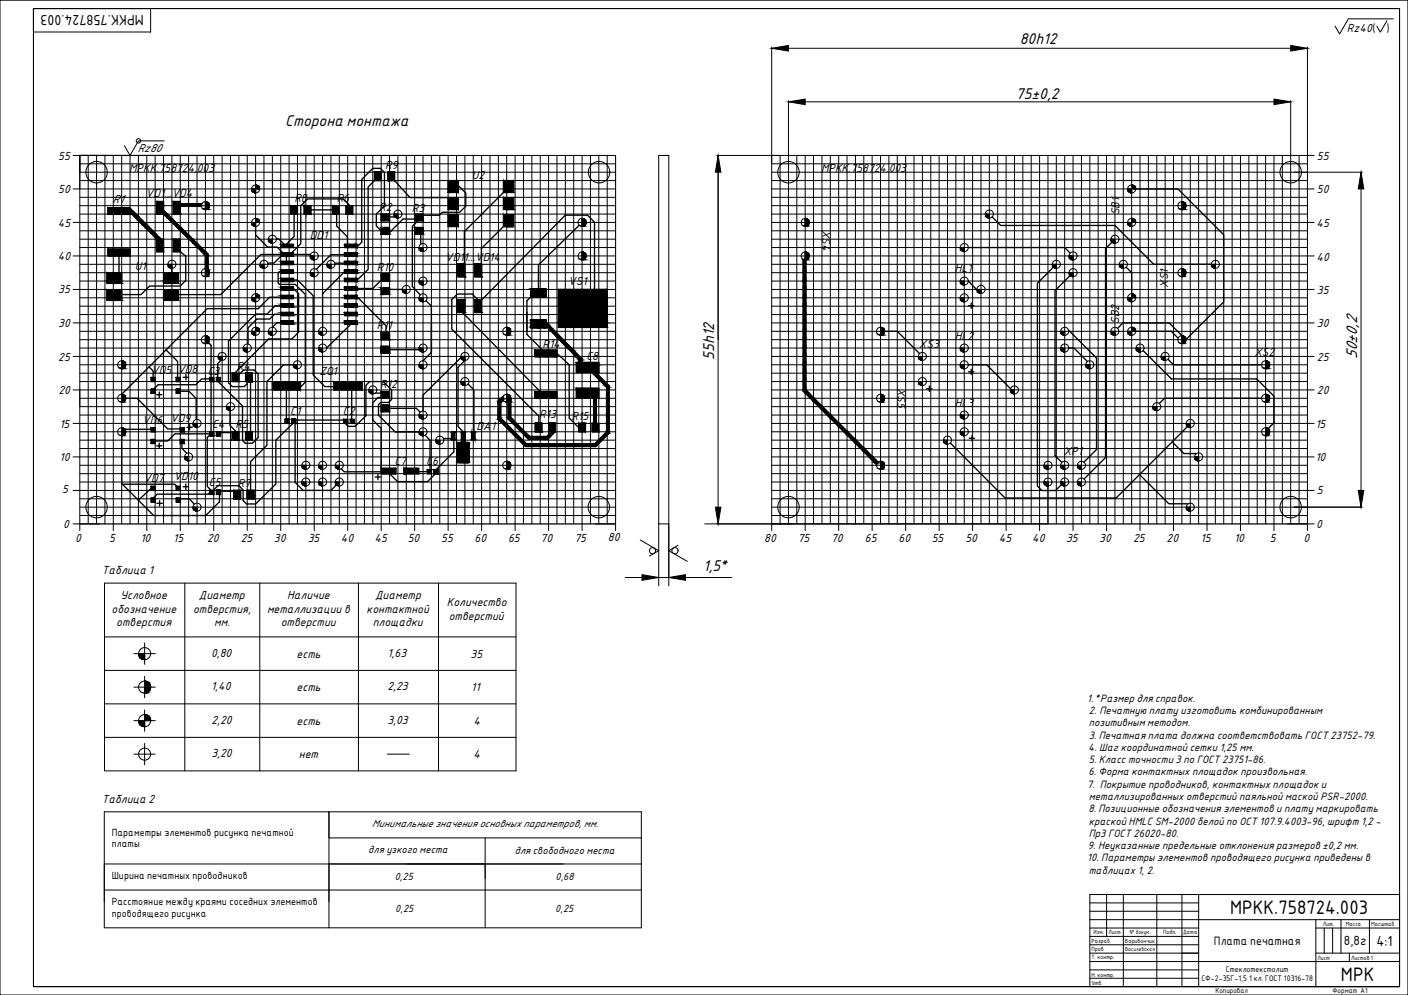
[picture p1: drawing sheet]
<svg xmlns="http://www.w3.org/2000/svg" width="841mm" height="594mm" viewBox="0 0 841 594" stroke-linecap="round" stroke-linejoin="round" font-family="sans-serif">
<defs><g id="words">
<g font-size="11.2">
<text x="735" y="546">МРКК.758724.003</text>
<text x="801" y="586">МРК</text>
</g>
<g font-size="8.9">
<text x="609" y="26">80h12</text>
<text x="607" y="59">75±0,2</text>
<text x="170" y="75">Сторона монтажа</text>
<text x="426" y="215" transform="rotate(-90 426 215)">55h12</text>
<text x="811" y="214" transform="rotate(-90 811 214)">50±0,2</text>
<text x="420" y="341">1,5*</text>
</g>
<g font-size="8.4">
<text x="86" y="9" transform="rotate(-180 86 9)">МРКК.758724.003</text>
<text x="822" y="565">4:1</text>
</g>
<text font-size="7.7" x="803" y="564">8,8г</text>
<text font-size="7" x="725" y="564">Плата печатная</text>
<g font-size="6.7">
<text x="805" y="19">Rz40(</text>
<text x="828" y="19">)</text>
<text x="35" y="95">55</text>
<text x="82" y="91">Rz80</text>
<text x="787" y="95">55</text>
<text x="230" y="101">R9</text>
<text x="77" y="103">МРКК.758724.003</text>
<text x="282" y="107">U2</text>
<text x="490" y="103">МРКК.758724.003</text>
<text x="35" y="115">50</text>
<text x="87" y="118">VD1...VD4</text>
<text x="787" y="115">50</text>
<text x="67" y="121">R1</text>
<text x="176" y="121">R8</text>
<text x="201" y="120">R6</text>
<text x="227" y="126">R2</text>
<text x="246" y="126">R3</text>
<text x="669" y="129" transform="rotate(-90 669 129)">SB1</text>
<text x="35" y="135">45</text>
<text x="491" y="137" transform="rotate(90 491 137)">XS4</text>
<text x="786" y="136">45</text>
<text x="185" y="143">DD1</text>
<text x="35" y="155">40</text>
<text x="266" y="156">VD11...VD14</text>
<text x="786" y="156">40</text>
<text x="81" y="161">U1</text>
<text x="225" y="162">R10</text>
<text x="570" y="163">HL1</text>
<text x="339" y="170">VS1</text>
<text x="698" y="172" transform="rotate(-90 698 172)">XS1</text>
<text x="35" y="175">35</text>
<text x="787" y="175">35</text>
<text x="35" y="195">30</text>
<text x="225" y="197">R11</text>
<text x="668" y="193" transform="rotate(-90 668 193)">SB2</text>
<text x="787" y="195">30</text>
<text x="570" y="203">HL2</text>
<text x="324" y="208">R14</text>
<text x="549" y="208">XS3</text>
<text x="35" y="215">25</text>
<text x="350" y="215">C8</text>
<text x="749" y="213">XS2</text>
<text x="787" y="215">25</text>
<text x="142" y="221">R4</text>
<text x="90" y="223">VD5</text>
<text x="106" y="223">VD8</text>
<text x="124" y="224">C3</text>
<text x="191" y="224">ZQ1</text>
<text x="227" y="232">R12</text>
<text x="536" y="231" transform="rotate(90 536 231)">XS5</text>
<text x="35" y="235">20</text>
<text x="787" y="235">20</text>
<text x="570" y="243">HL3</text>
<text x="102" y="252">VD9</text>
<text x="173" y="248">C1</text>
<text x="205" y="248">C2</text>
<text x="322" y="250">R13</text>
<text x="341" y="251">R15</text>
<text x="35" y="255">15</text>
<text x="85" y="253">VD6</text>
<text x="127" y="256">C4</text>
<text x="141" y="255">R5</text>
<text x="285" y="256">DА1</text>
<text x="786" y="255">15</text>
<text x="36" y="275">10</text>
<text x="635" y="272">XP1</text>
<text x="786" y="275">10</text>
<text x="236" y="278">C7</text>
<text x="255" y="278">C6</text>
<text x="86" y="288">VD7</text>
<text x="104" y="287">VD10</text>
<text x="125" y="290">C5</text>
<text x="142" y="291">R7</text>
<text x="37" y="295">5</text>
<text x="787" y="295">5</text>
<text x="38" y="315">0</text>
<text x="786" y="315">0</text>
<text x="45" y="323">0</text>
<text x="65" y="323">5</text>
<text x="84" y="323">10</text>
<text x="104" y="323">15</text>
<text x="124" y="323">20</text>
<text x="144" y="323">25</text>
<text x="164" y="323">30</text>
<text x="184" y="323">35</text>
<text x="204" y="323">40</text>
<text x="224" y="323">45</text>
<text x="244" y="323">50</text>
<text x="264" y="323">55</text>
<text x="283" y="323">60</text>
<text x="303" y="323">65</text>
<text x="323" y="323">70</text>
<text x="343" y="323">75</text>
<text x="363" y="323">80</text>
<text x="456" y="323">80</text>
<text x="476" y="323">75</text>
<text x="496" y="323">70</text>
<text x="517" y="323">65</text>
<text x="537" y="323">60</text>
<text x="557" y="323">55</text>
<text x="577" y="323">50</text>
<text x="597" y="323">45</text>
<text x="617" y="323">40</text>
<text x="637" y="323">35</text>
<text x="657" y="323">30</text>
<text x="677" y="323">25</text>
<text x="697" y="323">20</text>
<text x="717" y="323">15</text>
<text x="737" y="323">10</text>
<text x="759" y="323">5</text>
<text x="779" y="323">0</text>
<text x="61" y="343">Таблица 1</text>
<text x="72" y="358">Условное</text>
<text x="119" y="358">Диаметр</text>
<text x="172" y="358">Наличие</text>
<text x="224" y="358">Диаметр</text>
<text x="67" y="366">обозначение</text>
<text x="115" y="366">отверстия,</text>
<text x="159" y="366">металлизации в</text>
<text x="219" y="366">контактной</text>
<text x="267" y="362">Количество</text>
<text x="268" y="370">отверстий</text>
<text x="69" y="374">отверстия</text>
<text x="128" y="374">мм.</text>
<text x="168" y="374">отверстии</text>
<text x="223" y="374">площадки</text>
<text x="126" y="392">0,80</text>
<text x="177" y="393">есть</text>
<text x="231" y="392">1,63</text>
<text x="281" y="393">35</text>
<text x="126" y="412">1,40</text>
<text x="177" y="413">есть</text>
<text x="231" y="412">2,23</text>
<text x="281" y="413">11</text>
<text x="126" y="432">2,20</text>
<text x="177" y="433">есть</text>
<text x="231" y="432">3,03</text>
<text x="283" y="433">4</text>
<text x="126" y="452">3,20</text>
<text x="179" y="453">нет</text>
<text x="283" y="453">4</text>
<text x="61" y="479">Таблица 2</text>
</g>
<g font-size="6.1">
<text x="649" y="419">1. *Размер для справок.</text>
<text x="650" y="426">2. Печатную плату изготовить комбинированным</text>
<text x="650" y="434">позитивным методом.</text>
<text x="650" y="441">3. Печатная плата должна соответствовать ГОСТ 23752-79.</text>
<text x="650" y="448">4. Шаг координатной сетки 1,25 мм.</text>
<text x="650" y="456">5. Класс точности 3 по ГОСТ 23751-86.</text>
<text x="650" y="463">6. Форма контактных площадок произвольная.</text>
<text x="649" y="470">7. Покрытие проводников, контактных площадок и</text>
<text x="650" y="478">металлизированных отверстий паяльной маской PSR-2000.</text>
<text x="650" y="485">8. Позиционные обозначения элементов и плату маркировать</text>
<text x="650" y="492">краской HMLC SM-2000 белой по ОСТ 107.9.4003-96, шрифт 1,2 -</text>
<text x="650" y="500">Пр3 ГОСТ 26020-80.</text>
<text x="650" y="507">9. Неуказанные предельные отклонения размеров ±0,2 мм.</text>
<text x="649" y="514">10. Параметры элементов проводящего рисунка приведены в</text>
<text x="650" y="522">таблицах 1, 2.</text>
</g>
<g font-size="6">
<text x="222" y="494">Минимальные значения основных параметров, мм.</text>
<text x="67" y="499">Параметры элементов рисунка печатной</text>
<text x="67" y="506">платы</text>
<text x="220" y="509">для узкого места</text>
<text x="308" y="510">для свободного места</text>
<text x="67" y="525">Ширина печатных проводников</text>
<text x="236" y="526">0,25</text>
<text x="332" y="525">0,68</text>
<text x="67" y="541">Расстояние между краями соседних элементов</text>
<text x="236" y="545">0,25</text>
<text x="332" y="545">0,25</text>
<text x="67" y="548">проводящего рисунка</text>
</g>
<g font-size="4.7">
<text x="732" y="580">Стеклотекстолит</text>
<text x="718" y="586">СФ-2-35Г-1,5 1 кл. ГОСТ 10316-78</text>
</g>
<g font-size="4.2">
<text x="726" y="593">Копировал</text>
<text x="796" y="593">Формат A1</text>
</g>
<g font-size="3.5">
<text x="653" y="558">Изм.</text>
<text x="662" y="558">Лист</text>
<text x="675" y="558">№ докум.</text>
<text x="695" y="558">Подп.</text>
<text x="707" y="558">Дата</text>
<text x="790" y="553">Лит.</text>
<text x="804" y="553">Масса</text>
<text x="819" y="553">Масштаб</text>
<text x="652" y="563">Разраб.</text>
<text x="672" y="563">Варивончик</text>
<text x="652" y="568">Пров.</text>
<text x="652" y="573">Т. контр.</text>
<text x="787" y="573">Лист</text>
<text x="807" y="573">Листов 1</text>
<text x="652" y="583">Н. контр.</text>
<text x="652" y="588">Утв.</text>
</g>
<text font-size="3.2" x="672" y="568">Василевская</text>
</g></defs>
<!-- layer: 0 -->
<path d="M48 93v220h320v-218" fill="none" stroke="#000" stroke-width=".6"/>
<path d="M368 95v218h-320" fill="none" stroke="#fff" stroke-width=".6"/>
<path d="M228 172h5v4h-5zM228 168v-4h5v4h-4M344 216h14v6h-14zM139 223h4v5h-4zM147 223h4v5h-4zM344 232h14v6h-14z" fill="none" stroke="#000" stroke-width=".8"/>
<g fill="#000" stroke="#000" stroke-width=".6">
<path d="M326 192l1 1h-1zM326 194h2v1zM328 194l1 1h-1zM328 196h2l3 3zM335 204h1v1zM336 204h2v1zM337 203l1 1h-2zM338 204v1zM340 208h2l1 1z"/>
<path d="M228 164h5zM228 164h5zM228 164h5zM228 164h5zM228 164h5zM228 164h5zM228 164h5zM228 164h5zM228 164h5zM228 164h5zM228 164h5z"/>
<path d="M228 164h5zM228 164h5z"/>
<path d="M228 164h5zM228 164h5z"/>
<path d="M228 164h5zM228 164h5z"/>
<path d="M228 164h5zM228 164h5z"/>
<path d="M228 164h5zM228 164h5z"/>
<path d="M228 164h5zM228 164h5z"/>
<path d="M228 164h5zM228 164h5z"/>
<path d="M228 164h5zM228 164h5z"/>
<path d="M228 172h5zM228 172h5zM228 172h5zM228 172h5zM228 172h5zM228 172h5zM228 172h5zM228 172h5zM228 172h5zM228 172h5zM228 172h5zM228 172h5zM228 172h5zM228 172h5zM228 172h5zM228 172h5z"/>
<path d="M228 172h5zM228 172h5z"/>
<path d="M228 172h5zM228 172h5z"/>
<path d="M228 172h5zM228 172h5z"/>
<path d="M228 172h5zM228 172h5z"/>
<path d="M228 172h5zM228 172h5z"/>
<path d="M228 172h5zM228 172h5z"/>
<path d="M228 172h5zM228 172h5z"/>
<path d="M228 172h5zM228 172h5z"/>
<path d="M228 176h5zM228 176h5z"/>
<path d="M228 176h5zM228 176h5z"/>
<path d="M228 176h5zM228 176h5z"/>
<path d="M228 176h5zM228 176h5z"/>
<path d="M228 176h5zM228 176h5z"/>
<path d="M228 176h5zM228 176h5zM228 176h5zM228 176h5zM228 176h5zM228 176h5zM228 176h5zM228 176h5zM228 176h5zM228 176h5zM228 176h5zM228 176h5zM228 176h5zM228 176h5zM228 176h5zM228 176h5zM228 176h5zM228 176h5zM228 176h5zM228 176h5z"/>
<path d="M228 164h5zM228 164h5zM228 164h5zM228 164h5zM228 164h5zM228 164h5z"/>
<path d="M228 164l5 4v-4zM228 164l5 4h-5z"/>
<path d="M228 172l5 1v-1zM228 172l5 1h-5z"/>
<path d="M228 173l5 3v-3zM228 173l5 3h-5zM228 176h5zM228 176h5zM228 176h5zM228 176h5z"/>
<path d="M326 194v1h2zM326 195h2v1z"/>
<path d="M326 193l2 1zM326 193l2 1h-2z"/>
<path d="M328 196l2 3h3zM330 199h3v2zM333 199v2h2z"/>
<path d="M328 195l2 1-1-1zM328 195l2 1h-2z"/>
<path d="M333 201l4 2-2-2zM333 201l4 2h-2z"/>
<path d="M336 204v1h2zM336 205h2v1z"/>
<path d="M335 203h2zM335 203h2z"/>
<path d="M335 203l1 1 1-1zM335 203l1 1z"/>
<path d="M338 205l2 1zM338 205l2 1h-2z"/>
<path d="M340 208v1h3zM340 209h3v3zM343 209v3h2z"/>
<path d="M338 206l4 2-2-2zM338 206l4 2h-2z"/>
<path d="M343 212l4 1-2-1zM343 212l4 1h-2z"/>
<path d="M345 213l3 1-1-1zM345 213l3 1h-3z"/>
<path d="M345 214l3 1zM345 214l3 1z"/>
<path d="M346 215h2zM346 215h2h-2z"/>
<path d="M346 215l2 2v-2zM346 215l2 2h-2z"/>
<path d="M344 216l4 2v-2zM344 216l4 2h-4z"/>
<path d="M344 218l4 4v-4zM344 218l4 4h-4z"/>
<path d="M348 216l5 2v-2zM348 216l5 2h-5z"/>
<path d="M348 218l5 4v-4zM348 218l5 4h-5z"/>
<path d="M353 216l5 2v-2zM353 216l5 2h-5z"/>
<path d="M353 218l5 4v-4zM353 218l5 4h-5z"/>
<path d="M139 223l4 5v-5zM139 223l4 5h-4z"/>
<path d="M147 223h1zM147 223h1zM147 223h1zM147 223h1zM147 223h1zM147 223h1zM147 223h1zM147 223h1zM147 223h1zM147 223h1zM147 223h1zM147 223h1zM147 223h1zM147 223h1zM147 223h1zM147 223h1z"/>
<path d="M147 223h1zM147 223h1z"/>
<path d="M147 223h1zM147 223h1z"/>
<path d="M147 223h1zM147 223h1z"/>
<path d="M147 223h1zM147 223h1z"/>
<path d="M147 223h1zM147 223h1z"/>
<path d="M147 223h1zM147 223h1z"/>
<path d="M147 223h1zM147 223h1z"/>
<path d="M147 223h1zM147 223h1z"/>
<path d="M147 223h1zM147 223h1z"/>
<path d="M147 223h1zM147 223h1z"/>
<path d="M148 223h3zM148 223h3z"/>
<path d="M148 223h3zM148 223h3z"/>
<path d="M148 223h3zM148 223h3z"/>
<path d="M148 223h3zM148 223h3z"/>
<path d="M148 228h3zM148 228h3z"/>
<path d="M148 228h3zM148 228h3z"/>
<path d="M148 228h3zM148 228h3z"/>
<path d="M148 228h3zM148 228h3z"/>
<path d="M148 228h3zM148 228h3zM148 228h3zM148 228h3zM148 228h3zM148 228h3zM148 228h3zM148 228h3zM148 228h3zM148 228h3z"/>
<path d="M147 223l1 5v-5zM147 223l1 5h-1z"/>
<path d="M148 228h3zM148 228h3z"/>
<path d="M148 223l3 5v-5zM148 223l3 5h-3zM148 228h3zM148 228h3zM148 228h3zM148 228h3z"/>
<path d="M148 228h3zM148 228h3zM148 228h3zM148 228h3zM148 228h3zM148 228h3zM148 228h3zM148 228h3zM148 228h3zM148 228h3z"/>
<path d="M344 232l4 1v-1zM344 232l4 1h-4z"/>
<path d="M344 233l4 5v-5zM344 233l4 5h-4z"/>
<path d="M348 232l5 1v-1zM348 232l5 1h-5z"/>
<path d="M348 233l5 5v-5zM348 233l5 5h-5z"/>
<path d="M355 238l1 5v-5zM355 238l1 5h-1z"/>
<path d="M353 232l5 1v-1zM353 232l5 1h-5z"/>
<path d="M353 233l5 5v-5zM353 233l5 5h-5z"/>
<path d="M355 243l1 2v-2zM355 243l1 2h-1z"/>
<path d="M355 245l1 3v-3zM355 245l1 3h-1z"/>
<path d="M355 248l1 5v-5zM355 248l1 5h-1z"/>
</g>
<g fill="#000">
<circle cx="229" cy="176" r=".4"/>
<circle cx="344" cy="237" r=".4"/>
</g>
<path d="M168 151v2M168 153h7M168 151h7M175 151v2" fill="none" stroke="#f00" stroke-width=".8"/>
<g fill="#f00">
<circle cx="233" cy="176" r=".4"/>
<circle cx="228" cy="172" r=".4"/>
</g>
<g fill="#000" stroke="#000" stroke-width=".6">
<path d="M140 298h3zM140 298h3z"/>
<path d="M140 298h3zM140 298h3z"/>
<path d="M140 298h3zM140 298h3z"/>
<path d="M140 298h3zM140 298h3z"/>
<path d="M140 298h3zM140 298h3z"/>
<path d="M140 298h3zM140 298h3z"/>
<path d="M140 298h3zM140 298h3z"/>
<path d="M140 298h3zM140 298h3zM140 298h3zM140 298h3zM140 298h3zM140 298h3zM140 298h3zM140 298h3zM140 298h3zM140 298h3zM140 298h3zM140 298h3zM140 298h3zM140 298h3zM140 298h3zM140 298h3zM140 298h3zM140 298h3zM140 298h3z"/>
<path d="M140 298h3zM140 298h3z"/>
<path d="M140 293l3 5v-5zM140 293l3 5h-3z"/>
<path d="M143 298h1zM143 298h1z"/>
<path d="M140 298h3zM140 298h3z"/>
<path d="M143 298h1zM143 298h1z"/>
<path d="M143 298h1zM143 298h1z"/>
<path d="M143 293l1 5v-5zM143 293l1 5h-1z"/>
<path d="M143 298h1zM143 298h1z"/>
<path d="M148 293l4 5v-5zM148 293l4 5h-4z"/>
</g>
<path d="M140 293h4v5h-4z" fill="none" stroke="#000" stroke-width=".8"/>
<circle cx="144" cy="293" r=".4" fill="#000"/>
<circle cx="140" cy="298" r=".4" fill="#f00"/>
<path d="M148 293h4v5h-4M259 280h3v3h-3z" fill="none" stroke="#000" stroke-width=".8"/>
<g fill="#000">
<circle cx="152" cy="293" r=".4"/>
<circle cx="152" cy="296" r=".4"/>
<circle cx="259" cy="280" r=".4"/>
<circle cx="262" cy="283" r=".4"/>
</g>
<g fill="#000" stroke="#000" stroke-width=".6">
<path d="M255 280h3zM255 280h3zM255 280h3zM255 280h3zM255 280h3zM255 280h3zM255 280h3zM255 280h3zM255 280h3zM255 280h3zM255 280h3zM255 280h3zM255 280h3zM255 280h3z"/>
<path d="M255 280h3zM255 280h3z"/>
<path d="M255 280h3zM255 280h3z"/>
<path d="M255 280h3zM255 280h3z"/>
<path d="M255 280h3zM255 280h3z"/>
<path d="M255 280h3zM255 280h3z"/>
<path d="M255 280h3zM255 280h3z"/>
<path d="M255 280h3zM255 280h3z"/>
<path d="M255 280h3zM255 280h3z"/>
<path d="M255 280h3zM255 280h3z"/>
<path d="M255 280l3 3v-3zM255 280l3 3h-3z"/>
<path d="M259 283h3zM259 283h3zM259 283h3zM259 283h3zM259 283h3zM259 283h3zM259 283h3zM259 283h3zM259 283h3zM259 283h3zM259 283h3zM259 283h3zM259 283h3zM259 283h3zM259 283h3zM259 283h3zM259 283h3zM259 283h3zM259 283h3zM259 283h3z"/>
<path d="M259 280l3 3v-3zM259 280l3 3h-3zM259 283h3zM259 283h3zM259 283h3zM259 283h3zM259 283h3zM259 283h3zM259 283h3zM259 283h3zM259 283h3zM259 283h3zM259 283h3zM259 283h3zM259 283h3zM259 283h3z"/>
</g>
<circle cx="261" cy="280" r=".4" fill="#f00"/>
<path d="M139 258h4v5h-4zM255 280h3v3h-3z" fill="none" stroke="#000" stroke-width=".8"/>
<g fill="#000">
<circle cx="255" cy="283" r=".4"/>
<circle cx="258" cy="280" r=".4"/>
</g>
<g fill="#000" stroke="#000" stroke-width=".6">
<path d="M139 263h4z"/>
<path d="M139 258l4 5v-5zM139 258l4 5h-4zM139 263h4zM139 263h4z"/>
<path d="M147 258l1 5v-5zM147 258l1 5h-1z"/>
<path d="M148 258l3 5v-5zM148 258l3 5h-3z"/>
<path d="M139 263h4zM139 263h4z"/>
<path d="M139 263h4zM139 263h4z"/>
<path d="M139 263h4zM139 263h4z"/>
<path d="M139 263h4zM139 263h4z"/>
<path d="M139 263h4zM139 263h4z"/>
<path d="M139 263h4zM139 263h4z"/>
<path d="M139 263h4zM139 263h4z"/>
<path d="M139 263h4zM139 263h4zM139 263h4zM139 263h4zM139 263h4zM139 263h4zM139 263h4zM139 263h4zM139 263h4zM139 263h4zM139 263h4zM139 263h4zM139 263h4zM139 263h4zM139 263h4zM139 263h4zM139 263h4zM139 263h4z"/>
<path d="M148 263h3zM148 263h3zM148 263h3z"/>
</g>
<circle cx="139" cy="263" r=".4" fill="#f00"/>
<path d="M228 238v-4h5v4M147 258h4v5h-4M170 250h3v3h-3zM205 250h3v3h-3zM209 250h3v3h-3zM228 242h5v4h-5zM346 253h4v5h-4zM354 253h4v5h-4z" fill="none" stroke="#000" stroke-width=".8"/>
<g fill="#000">
<circle cx="148" cy="258" r=".4"/>
<circle cx="229" cy="242" r=".4"/>
<circle cx="229" cy="246" r=".4"/>
<circle cx="350" cy="253" r=".4"/>
<circle cx="354" cy="253" r=".4"/>
</g>
<g fill="#000" stroke="#000" stroke-width=".6">
<path d="M228 234l5 4v-4zM228 234l5 4h-5z"/>
<path d="M170 250h3zM170 250h3z"/>
<path d="M170 250h3zM170 250h3z"/>
<path d="M170 250h3zM170 250h3z"/>
<path d="M170 250h3zM170 250h3z"/>
<path d="M170 250h3zM170 250h3z"/>
<path d="M170 250h3zM170 250h3z"/>
<path d="M170 250h3zM170 250h3z"/>
<path d="M170 250h3zM170 250h3z"/>
<path d="M170 250h3zM170 250h3z"/>
<path d="M170 250h3zM170 250h3z"/>
<path d="M170 250h3zM170 250h3z"/>
<path d="M170 250h3zM170 250h3z"/>
<path d="M170 250h3zM170 250h3z"/>
<path d="M170 250h3zM170 250h3z"/>
<path d="M170 250h3zM170 250h3z"/>
<path d="M170 250h3zM170 250h3z"/>
<path d="M170 250h3zM170 250h3z"/>
<path d="M170 250l3 3v-3zM170 250l3 3h-3z"/>
<path d="M174 250h3zM174 250h3z"/>
<path d="M174 250h3zM174 250h3z"/>
<path d="M174 250h3zM174 250h3zM174 250h3zM174 250h3z"/>
<path d="M174 250h3zM174 250h3zM174 250h3zM174 250h3z"/>
<path d="M174 250h3zM174 250h3zM174 250h3zM174 250h3z"/>
<path d="M174 250h3zM174 250h3zM174 250h3zM174 250h3z"/>
<path d="M174 250h3zM174 250h3zM174 250h3zM174 250h3z"/>
<path d="M174 250h3zM174 250h3zM174 250h3zM174 250h3z"/>
<path d="M174 250h3zM174 250h3zM174 250h3zM174 250h3z"/>
<path d="M174 250h3zM174 250h3zM174 250h3zM174 250h3z"/>
<path d="M174 250h3zM174 250h3zM174 250h3zM174 250h3z"/>
<path d="M174 250h3zM174 250h3zM174 250h3zM174 250h3z"/>
<path d="M174 250h3zM174 250h3zM174 250h3zM174 250h3z"/>
<path d="M174 250h3zM174 250h3zM174 250h3zM174 250h3z"/>
<path d="M174 250h3zM174 250h3zM174 250h3zM174 250h3z"/>
<path d="M174 250h3zM174 250h3zM174 250h3zM174 250h3z"/>
<path d="M174 250h3zM174 250h3z"/>
<path d="M174 250l3 3v-3zM174 250l3 3h-3z"/>
<path d="M205 250l3 3v-3zM205 250l3 3h-3z"/>
<path d="M209 250l3 3v-3zM209 250l3 3h-3z"/>
<path d="M228 242l5 1v-1zM228 242l5 1h-5z"/>
<path d="M228 243l5 3v-3zM228 243l5 3h-5z"/>
<path d="M346 253h2zM346 253h2z"/>
<path d="M348 253h2zM348 253h2z"/>
<path d="M348 253h2zM348 253h2z"/>
<path d="M348 253h2zM348 253h2z"/>
<path d="M348 253h2zM348 253h2z"/>
<path d="M348 253h2zM348 253h2z"/>
<path d="M348 253h2zM348 253h2z"/>
<path d="M346 253l2 5v-5zM346 253l2 5h-2z"/>
<path d="M348 253h2zM348 253h2zM348 253h2zM348 253h2z"/>
<path d="M348 253l2 5v-5zM348 253l2 5h-2z"/>
<path d="M354 253l4 5v-5zM354 253l4 5h-4z"/>
</g>
<circle cx="173" cy="253" r=".4" fill="#f00"/>
<g fill="#000">
<circle cx="173" cy="250" r=".4"/>
<circle cx="174" cy="250" r=".4"/>
</g>
<path d="M174 250h3v3h-3z" fill="none" stroke="#000" stroke-width=".8"/>
<circle cx="177" cy="250" r=".4" fill="#f00"/>
<g fill="#000" stroke="#000" stroke-width=".6">
<path d="M228 140h5zM228 140h5z"/>
<path d="M228 140h5zM228 140h5z"/>
<path d="M228 140h5zM228 140h5z"/>
<path d="M228 140h5zM228 140h5z"/>
<path d="M228 140h5zM228 140h5z"/>
<path d="M228 140h5zM228 140h5z"/>
<path d="M228 140h5zM228 140h5zM228 140h5zM228 140h5zM228 140h5zM228 140h5z"/>
<path d="M228 140h5zM228 140h5z"/>
<path d="M228 140h5zM228 140h5z"/>
<path d="M228 140h5zM228 140h5z"/>
<path d="M228 128l5 4v-4zM228 128l5 4h-5z"/>
<path d="M228 136l5 2v-2zM228 136l5 2h-5z"/>
<path d="M228 138l5 2v-2zM228 138l5 2h-5z"/>
<path d="M228 140h5zM228 140h5zM228 140h5zM228 140h5zM228 140h5zM228 140h5zM228 140h5zM228 140h5zM228 140h5zM228 140h5z"/>
<path d="M248 128l5 4v-4zM248 128l5 4h-5z"/>
<path d="M248 136l5 2v-2zM248 136l5 2h-5z"/>
<path d="M248 138l5 2v-2zM248 138l5 2h-5z"/>
<path d="M64 163l4 5v-5zM64 163l4 5h-4z"/>
<path d="M64 168l4 1v-1zM64 168l4 1h-4z"/>
<path d="M64 173l4 5v-5zM64 173l4 5h-4z"/>
<path d="M64 178l4 1v-1zM64 178l4 1h-4z"/>
<path d="M68 163l5 5v-5zM68 163l5 5h-5z"/>
<path d="M68 168l5 1v-1zM68 168l5 1h-5z"/>
<path d="M68 173l5 5v-5zM68 173l5 5h-5z"/>
<path d="M68 178l5 1v-1zM68 178l5 1h-5z"/>
<path d="M98 163l5 5v-5zM98 163l5 5h-5z"/>
<path d="M98 168l5 1v-1zM98 168l5 1h-5z"/>
<path d="M98 173l5 5v-5zM98 173l5 5h-5z"/>
<path d="M98 178l5 1v-1zM98 178l5 1h-5z"/>
<path d="M103 163l3 5v-5zM103 163l3 5h-3z"/>
<path d="M103 168l3 1v-1zM103 168l3 1h-3z"/>
<path d="M103 173l3 5v-5zM103 173l3 5h-3z"/>
<path d="M103 178l3 1v-1zM103 178l3 1h-3z"/>
</g>
<path d="M228 136h5v4h-5zM64 173h9v6h-9zM64 163h9v6h-9zM98 173h8v6h-8zM98 163h8v6h-8z" fill="none" stroke="#000" stroke-width=".8"/>
<g fill="#f00">
<circle cx="233" cy="140" r=".4"/>
<circle cx="228" cy="136" r=".4"/>
</g>
<path d="M93 120h5v8h-5zM103 120h5v8h-5zM228 132v-4h5v4" fill="none" stroke="#000" stroke-width=".8"/>
<g fill="#000" stroke="#000" stroke-width=".6">
<path d="M93 120l5 3v-3zM93 120l5 3h-5z"/>
<path d="M93 123l5 5v-5zM93 123l5 5h-5z"/>
<path d="M103 120l5 3v-3zM103 120l5 3h-5z"/>
<path d="M103 123l5 5v-5zM103 123l5 5h-5z"/>
</g>
<g fill="#000">
<circle cx="93" cy="120" r=".4"/>
<circle cx="103" cy="120" r=".4"/>
<circle cx="108" cy="128" r=".4"/>
</g>
<circle cx="98" cy="128" r=".4" fill="#f00"/>
<g fill="none" stroke="#000" stroke-width=".8">
<path d="M268 108h6v7h-6zM268 118h6v7h-6zM174 123h4v5h-4zM182 123h4v5h-4zM199 123h4v5h-4zM207 123h4v5h-4zM248 132v-4h5v4M248 136h5v4h-5zM268 128h6v7h-6zM301 128h6v7h-6zM93 150v-7h5v7M93 150h5"/>
<path d="M103 150v-7h5v7M103 150h5M273 158h5v7h-5zM283 158h5v7h-5zM273 179h5v8h-5zM283 179h5v8h-5z"/>
</g>
<g fill="#000" stroke="#000" stroke-width=".6">
<path d="M77 125l1 1zM78 124l1 2h-1zM79 128l3 2zM82 130h1v2zM83 129l1 1h-1zM84 133l2 1zM85 134h1zM85 134l2 1zM86 135h2v2zM86 134h1h1zM88 134v1zM89 138l3 2z"/>
<path d="M93 139l1 1h-1zM98 126l1 1h-1zM100 130h3v2zM103 130l1 2h-1zM105 135h3v2zM108 135l1 2h-1zM91 140h2v2zM110 140h3v2zM113 140l1 2h-1zM113 143h2l3 2zM120 150h3v2zM123 150l1 2h-1z"/>
<path d="M268 118h5zM268 118h5zM268 118h5zM268 118h5zM268 118h5zM268 118h5zM268 118h5zM268 118h5zM268 118h5zM268 118h5zM268 118h5zM268 118h5zM268 118h5zM268 118h5z"/>
<path d="M268 118h5zM268 118h5z"/>
<path d="M268 118h5zM268 118h5zM268 118h5zM268 118h5z"/>
<path d="M268 118h5zM268 118h5z"/>
<path d="M268 118h5zM268 118h5z"/>
<path d="M268 118h5zM268 118h5z"/>
<path d="M268 118h5zM268 118h5z"/>
<path d="M268 118h5zM268 118h5z"/>
<path d="M268 118h5zM268 118h5z"/>
<path d="M268 118h5zM268 118h5zM268 118h5zM268 118h5z"/>
<path d="M268 115h5zM268 115h5z"/>
<path d="M268 115h5zM268 115h5z"/>
<path d="M268 115h5zM268 115h5z"/>
<path d="M268 115h5zM268 115h5z"/>
<path d="M268 115h5zM268 115h5z"/>
<path d="M268 115h5zM268 115h5z"/>
<path d="M268 115h5zM268 115h5zM268 115h5zM268 115h5zM268 115h5zM268 115h5zM268 115h5zM268 115h5zM268 115h5zM268 115h5zM268 115h5zM268 115h5zM268 115h5zM268 115h5zM268 115h5zM268 115h5z"/>
<path d="M268 115h5zM268 115h5z"/>
<path d="M273 118h1zM273 118h1z"/>
<path d="M273 118h1zM273 118h1z"/>
<path d="M268 118l5 5v-5zM268 118l5 5h-5z"/>
<path d="M273 108h1zM273 108h1zM273 108h1zM273 108h1zM273 108h1zM273 108h1zM273 108h1zM273 108h1zM273 108h1zM273 108h1zM273 108h1zM273 108h1zM273 108h1zM273 108h1zM273 108h1zM273 108h1zM273 108h1zM273 108h1z"/>
<path d="M273 108h1zM273 108h1z"/>
<path d="M273 108h1zM273 108h1z"/>
<path d="M273 108h1zM273 108h1z"/>
<path d="M273 108h1zM273 108h1z"/>
<path d="M273 108h1zM273 108h1z"/>
<path d="M273 108h1zM273 108h1z"/>
<path d="M273 108h1zM273 108h1z"/>
<path d="M273 108h1zM273 108h1z"/>
<path d="M268 108l5 5v-5zM268 108l5 5h-5z"/>
<path d="M268 113l5 2v-2zM268 113l5 2h-5zM268 115h5zM268 115h5z"/>
<path d="M273 118l1 5v-5zM273 118l1 5h-1z"/>
<path d="M273 108l1 5v-5zM273 108l1 5h-1z"/>
<path d="M273 113l1 2v-2zM273 113l1 2h-1z"/>
<path d="M303 108h4zM303 108h4zM303 108h4zM303 108h4zM303 108h4zM303 108h4zM303 108h4zM303 108h4zM303 108h4zM303 108h4zM303 108h4zM303 108h4zM303 108h4zM303 108h4zM303 108h4zM303 108h4zM303 108h4zM303 108h4z"/>
<path d="M303 108h4zM303 108h4z"/>
<path d="M303 108h4zM303 108h4z"/>
<path d="M303 108h4zM303 108h4z"/>
<path d="M303 108h4zM303 108h4z"/>
<path d="M303 108h4zM303 108h4z"/>
<path d="M303 108h4zM303 108h4z"/>
<path d="M303 108h4zM303 108h4z"/>
<path d="M303 108h4zM303 108h4z"/>
<path d="M301 108l2 5v-5zM301 108l2 5h-2z"/>
<path d="M301 113l2 2v-2zM301 113l2 2h-2z"/>
<path d="M301 118l2 5v-5zM301 118l2 5h-2z"/>
<path d="M303 108l4 5v-5zM303 108l4 5h-4z"/>
<path d="M303 113l4 2v-2zM303 113l4 2h-4z"/>
<path d="M303 118l4 5v-5zM303 118l4 5h-4z"/>
<path d="M77 126l2 2zM77 126l2 2z"/>
<path d="M79 128l3 2zM82 130v1zM82 130v1h1z"/>
<path d="M78 126l2 1-1-1zM78 126l2 1h-2z"/>
<path d="M78 127l3 1-1-1zM78 127l3 1h-2z"/>
<path d="M79 128l4 1-2-1zM79 128l4 1h-3z"/>
<path d="M82 131l2 2zM82 131l2 2z"/>
<path d="M80 129l3 1v-1zM80 129l3 1h-1z"/>
<path d="M83 130l2 2-1-2zM83 130l2 2h-2z"/>
<path d="M84 133l2 1zM85 134h1zM85 134h1z"/>
<path d="M83 132l3 1-1-1zM83 132l3 1h-2z"/>
<path d="M85 134l2 1zM87 135v1zM87 135v1h1z"/>
<path d="M84 133l3 1-1-1zM84 133l3 1h-2z"/>
<path d="M85 134h1h1zM85 134h1z"/>
<path d="M87 136l2 2zM87 136l2 2z"/>
<path d="M86 134l2 1zM86 134l2 1h-2z"/>
<path d="M86 135h2zM86 135h2h-2z"/>
<path d="M88 135h1zM88 135h1h-1z"/>
<path d="M88 135l2 2-1-2zM88 135l2 2h-2z"/>
<path d="M89 138l3 2zM92 140v1zM92 140l1 1z"/>
<path d="M88 137l3 1-1-1zM88 137l3 1h-2z"/>
<path d="M89 138l4 1-2-1zM89 138l4 1h-3z"/>
<path d="M90 139l3 1v-1zM90 139l3 1h-2z"/>
<path d="M98 127l2 1-1-1zM98 127l2 1h-2z"/>
<path d="M98 128l5 2-3-2zM98 128l5 2h-3z"/>
<path d="M100 130l2 2h1zM102 132h1v1z"/>
<path d="M103 132l2 1-1-1zM103 132l2 1h-2z"/>
<path d="M103 133h2zM103 133h2z"/>
<path d="M103 133l5 2-3-2zM103 133l5 2h-3z"/>
<path d="M105 135l2 2h1zM107 137h1v1z"/>
<path d="M108 137l2 1-1-1zM108 137l2 1h-2z"/>
<path d="M108 138l5 2-3-2zM108 138l5 2h-3z"/>
<path d="M108 122h5zM108 122h5h-5z"/>
<path d="M108 122l5 1v-1zM108 122l5 1h-5z"/>
<path d="M108 123h5zM108 123h5h-5z"/>
<path d="M113 122h1zM113 122h1h-1z"/>
<path d="M113 122l1 1zM113 122l1 1z"/>
<path d="M113 123h1zM113 123h1z"/>
<path d="M114 122l4 1v-1zM114 122l4 1h-4z"/>
<path d="M114 123h4zM114 123h4z"/>
<path d="M118 123h2zM118 123h2z"/>
<path d="M118 122l2 1v-1zM118 122l2 1z"/>
<path d="M118 122h2zM118 122h2z"/>
<path d="M118 122h3zM118 122h2z"/>
<path d="M174 123h4zM174 123h4z"/>
<path d="M174 123h4zM174 123h4z"/>
<path d="M174 123h4zM174 123h4z"/>
<path d="M174 123h4zM174 123h4z"/>
<path d="M174 123h4zM174 123h4z"/>
<path d="M174 123h4zM174 123h4z"/>
<path d="M174 123h4zM174 123h4z"/>
<path d="M174 123h4zM174 123h4z"/>
<path d="M174 123h4zM174 123h4z"/>
<path d="M174 123h4zM174 123h4z"/>
<path d="M174 123h4zM174 123h4z"/>
<path d="M174 123h4zM174 123h4z"/>
<path d="M174 123h4zM174 123h4z"/>
<path d="M174 123h4zM174 123h4z"/>
<path d="M174 123h4zM174 123h4z"/>
<path d="M174 123h4zM174 123h4z"/>
<path d="M174 123h4zM174 123h4z"/>
<path d="M174 123l4 5v-5zM174 123l4 5h-4z"/>
<path d="M182 123h1zM182 123h1z"/>
<path d="M182 123h1zM182 123h1z"/>
<path d="M182 123h1zM182 123h1z"/>
<path d="M182 123h1zM182 123h1z"/>
<path d="M182 123h1zM182 123h1z"/>
<path d="M182 123h1zM182 123h1z"/>
<path d="M182 123h1zM182 123h1z"/>
<path d="M182 123h1zM182 123h1z"/>
<path d="M182 123h1zM182 123h1z"/>
<path d="M182 123h1zM182 123h1z"/>
<path d="M182 123h1zM182 123h1z"/>
<path d="M182 123h1zM182 123h1z"/>
<path d="M182 123h1zM182 123h1z"/>
<path d="M182 123h1zM182 123h1z"/>
<path d="M182 123h1zM182 123h1z"/>
<path d="M182 123h1zM182 123h1z"/>
<path d="M182 123h1zM182 123h1z"/>
<path d="M182 123h1zM182 123h1z"/>
<path d="M182 123h1zM182 123h1z"/>
<path d="M182 123h1zM182 123h1z"/>
<path d="M182 123h1zM182 123h1z"/>
<path d="M182 123h1zM182 123h1z"/>
<path d="M182 123h1zM182 123h1z"/>
<path d="M182 123h1zM182 123h1z"/>
<path d="M182 123h1zM182 123h1z"/>
<path d="M183 123h3zM183 123h3z"/>
<path d="M183 123h3zM183 123h3z"/>
<path d="M183 123h3zM183 123h3z"/>
<path d="M183 123h3zM183 123h3z"/>
<path d="M183 123h3zM183 123h3z"/>
<path d="M183 123h3zM183 123h3z"/>
<path d="M183 123h3zM183 123h3z"/>
<path d="M183 123h3zM183 123h3z"/>
<path d="M183 123h3zM183 123h3z"/>
<path d="M183 123h3zM183 123h3z"/>
<path d="M183 123h3zM183 123h3z"/>
<path d="M183 123h3zM183 123h3z"/>
<path d="M183 123h3zM183 123h3z"/>
<path d="M183 123h3zM183 123h3z"/>
<path d="M183 123h3zM183 123h3z"/>
<path d="M183 123h3zM183 123h3z"/>
<path d="M183 123h3zM183 123h3z"/>
<path d="M182 123l1 5v-5zM182 123l1 5h-1z"/>
<path d="M183 123h3zM183 123h3z"/>
<path d="M183 123l3 5v-5zM183 123l3 5h-3z"/>
<path d="M199 123h4zM199 123h4z"/>
<path d="M199 123h4zM199 123h4z"/>
<path d="M199 123h4zM199 123h4z"/>
<path d="M199 123h4zM199 123h4z"/>
<path d="M199 123h4zM199 123h4z"/>
<path d="M199 123h4zM199 123h4z"/>
<path d="M199 123h4zM199 123h4z"/>
<path d="M199 123h4zM199 123h4z"/>
<path d="M199 123h4zM199 123h4z"/>
<path d="M199 123h4zM199 123h4z"/>
<path d="M199 123h4zM199 123h4z"/>
<path d="M199 123h4zM199 123h4z"/>
<path d="M199 123h4zM199 123h4z"/>
<path d="M199 123h4zM199 123h4z"/>
<path d="M199 123h4zM199 123h4z"/>
<path d="M199 123h4zM199 123h4z"/>
<path d="M199 123h4zM199 123h4z"/>
<path d="M199 123l4 5v-5zM199 123l4 5h-4z"/>
<path d="M207 123l1 5v-5zM207 123l1 5h-1z"/>
<path d="M208 123l3 5v-5zM208 123l3 5h-3z"/>
<path d="M268 125h5zM268 125h5z"/>
<path d="M268 128h5zM268 128h5z"/>
<path d="M268 128h5zM268 128h5z"/>
<path d="M268 128h5zM268 128h5z"/>
<path d="M268 128h5zM268 128h5z"/>
<path d="M268 128h5zM268 128h5z"/>
<path d="M268 128h5zM268 128h5z"/>
<path d="M268 128h5zM268 128h5z"/>
<path d="M268 128h5zM268 128h5z"/>
<path d="M268 128h5zM268 128h5z"/>
<path d="M268 128h5zM268 128h5z"/>
<path d="M268 128h5zM268 128h5z"/>
<path d="M268 128h5zM268 128h5z"/>
<path d="M268 128h5zM268 128h5z"/>
<path d="M268 128h5zM268 128h5z"/>
<path d="M268 128h5zM268 128h5z"/>
<path d="M268 128h5zM268 128h5z"/>
<path d="M268 128h5zM268 128h5z"/>
<path d="M268 135h5zM268 135h5z"/>
<path d="M268 123l5 2v-2zM268 123l5 2h-5z"/>
<path d="M273 125h1zM273 125h1z"/>
<path d="M273 128h1zM273 128h1z"/>
<path d="M268 128l5 5v-5zM268 128l5 5h-5z"/>
<path d="M268 133l5 2v-2zM268 133l5 2h-5z"/>
<path d="M273 135h1zM273 135h1z"/>
<path d="M273 123l1 2v-2zM273 123l1 2h-1z"/>
<path d="M273 128l1 5v-5zM273 128l1 5h-1z"/>
<path d="M273 133l1 2v-2zM273 133l1 2h-1z"/>
<path d="M301 125h2zM301 125h2z"/>
<path d="M301 125h2zM301 125h2z"/>
<path d="M301 125h2zM301 125h2z"/>
<path d="M301 125h2zM301 125h2z"/>
<path d="M301 125h2zM301 125h2z"/>
<path d="M301 128h2zM301 128h2z"/>
<path d="M301 128h2zM301 128h2z"/>
<path d="M301 128h2zM301 128h2z"/>
<path d="M301 128h2zM301 128h2z"/>
<path d="M301 128h2zM301 128h2z"/>
<path d="M301 128h2zM301 128h2z"/>
<path d="M301 128h2zM301 128h2z"/>
<path d="M301 128h2zM301 128h2z"/>
<path d="M301 128h2zM301 128h2z"/>
<path d="M301 128h2zM301 128h2z"/>
<path d="M301 128h2zM301 128h2z"/>
<path d="M301 128h2zM301 128h2z"/>
<path d="M301 128h2zM301 128h2z"/>
<path d="M301 128h2zM301 128h2z"/>
<path d="M301 128h2zM301 128h2z"/>
<path d="M301 128h2zM301 128h2z"/>
<path d="M301 128h2zM301 128h2z"/>
<path d="M301 135h2zM301 135h2z"/>
<path d="M301 135h2zM301 135h2z"/>
<path d="M301 135h2zM301 135h2z"/>
<path d="M301 135h2zM301 135h2z"/>
<path d="M301 135h2zM301 135h2z"/>
<path d="M301 123l2 2v-2zM301 123l2 2h-2z"/>
<path d="M303 125h4zM303 125h4z"/>
<path d="M303 125h4zM303 125h4z"/>
<path d="M303 125h4zM303 125h4z"/>
<path d="M303 125h4zM303 125h4z"/>
<path d="M303 125h4zM303 125h4z"/>
<path d="M303 125h4zM303 125h4z"/>
<path d="M303 125h4zM303 125h4z"/>
<path d="M303 125h4zM303 125h4z"/>
<path d="M303 125h4zM303 125h4z"/>
<path d="M303 125h4zM303 125h4zM303 125h4zM303 125h4zM303 125h4zM303 125h4zM303 125h4zM303 125h4zM303 125h4zM303 125h4zM303 125h4zM303 125h4zM303 125h4zM303 125h4zM303 125h4zM303 125h4z"/>
<path d="M303 125h4zM303 125h4z"/>
<path d="M303 128h4zM303 128h4z"/>
<path d="M301 128l2 5v-5zM301 128l2 5h-2z"/>
<path d="M301 133l2 2v-2zM301 133l2 2h-2z"/>
<path d="M303 135h4zM303 135h4z"/>
<path d="M303 135h4zM303 135h4z"/>
<path d="M303 135h4zM303 135h4z"/>
<path d="M303 135h4zM303 135h4z"/>
<path d="M303 135h4zM303 135h4z"/>
<path d="M303 135h4zM303 135h4z"/>
<path d="M303 135h4zM303 135h4z"/>
<path d="M303 135h4zM303 135h4z"/>
<path d="M303 135h4zM303 135h4z"/>
<path d="M303 135h4zM303 135h4zM303 135h4zM303 135h4zM303 135h4zM303 135h4zM303 135h4zM303 135h4zM303 135h4zM303 135h4zM303 135h4zM303 135h4zM303 135h4zM303 135h4zM303 135h4zM303 135h4z"/>
<path d="M303 135h4zM303 135h4z"/>
<path d="M303 123l4 2v-2zM303 123l4 2h-4z"/>
<path d="M303 128l4 5v-5zM303 128l4 5h-4z"/>
<path d="M303 133l4 2v-2zM303 133l4 2h-4z"/>
<path d="M92 141l2 2zM92 141l2 2z"/>
<path d="M93 140l2 2-1-2zM93 140l2 2h-2z"/>
<path d="M93 142l3 1-1-1zM93 142l3 1h-2z"/>
<path d="M93 143l5 5v-5zM93 143l5 5h-5z"/>
<path d="M93 148l5 2v-2zM93 148l5 2h-5z"/>
<path d="M103 143l5 5v-5zM103 143l5 5h-5z"/>
<path d="M103 148l5 2v-2zM103 148l5 2h-5z"/>
<path d="M110 140l2 2h1zM112 142h1v1z"/>
<path d="M113 143l2 2h3zM115 145h3v2zM118 145v2h2z"/>
<path d="M113 142l2 1-1-1zM113 142l2 1h-2z"/>
<path d="M113 143h2zM113 143h2z"/>
<path d="M118 147l2 1zM118 147l2 1z"/>
<path d="M118 148l5 2-3-2zM118 148l5 2h-3z"/>
<path d="M120 150l3 2zM122 152h1z"/>
<path d="M123 152h1zM123 152h1h-1z"/>
<path d="M123 152l1 1zM123 152l1 1z"/>
<path d="M123 153l1 3v-3zM123 153l1 3h-1z"/>
<path d="M123 156l1 2v-2zM123 156l1 2h-1z"/>
<path d="M123 158l1 2v-2zM123 158l1 2h-1z"/>
<path d="M273 158h5zM273 158h5z"/>
<path d="M273 158h5zM273 158h5z"/>
<path d="M273 158h5zM273 158h5z"/>
<path d="M273 158h5zM273 158h5z"/>
<path d="M273 158h5zM273 158h5z"/>
<path d="M273 158h5zM273 158h5z"/>
<path d="M273 158h5zM273 158h5z"/>
<path d="M273 158h5zM273 158h5z"/>
<path d="M273 158h5zM273 158h5z"/>
<path d="M273 158h5zM273 158h5z"/>
<path d="M273 158h5zM273 158h5z"/>
<path d="M273 158h5zM273 158h5z"/>
<path d="M273 158h5zM273 158h5z"/>
<path d="M273 158h5zM273 158h5z"/>
<path d="M273 158h5zM273 158h5z"/>
<path d="M273 158l5 5v-5zM273 158l5 5h-5z"/>
<path d="M283 158h5zM283 158h5z"/>
<path d="M283 158h5zM283 158h5z"/>
<path d="M283 158h5zM283 158h5z"/>
<path d="M283 158h5zM283 158h5z"/>
<path d="M283 158h5zM283 158h5z"/>
<path d="M283 158h5zM283 158h5z"/>
<path d="M283 158h5zM283 158h5z"/>
<path d="M283 158h5zM283 158h5z"/>
<path d="M283 158h5zM283 158h5z"/>
<path d="M283 158h5zM283 158h5z"/>
<path d="M283 158h5zM283 158h5z"/>
<path d="M283 158h5zM283 158h5z"/>
<path d="M283 158h5zM283 158h5z"/>
<path d="M283 158h5zM283 158h5z"/>
<path d="M283 158h5zM283 158h5z"/>
<path d="M283 158l5 5v-5zM283 158l5 5h-5z"/>
<path d="M123 160h1zM123 160h1z"/>
<path d="M123 160l1 1zM123 160l1 1z"/>
<path d="M273 179h5zM273 179h5zM273 179h5zM273 179h5zM273 179h5zM273 179h5zM273 179h5zM273 179h5zM273 179h5zM273 179h5zM273 179h5zM273 179h5zM273 179h5zM273 179h5z"/>
<path d="M273 179h5zM273 179h5zM273 179h5zM273 179h5zM273 179h5zM273 179h5z"/>
<path d="M273 179h5zM273 179h5z"/>
<path d="M273 179h5zM273 179h5z"/>
<path d="M273 179h5zM273 179h5z"/>
<path d="M273 179h5zM273 179h5z"/>
<path d="M273 179h5zM273 179h5z"/>
<path d="M273 179h5zM273 179h5z"/>
<path d="M273 163l5 2v-2zM273 163l5 2h-5z"/>
<path d="M273 179l5 4v-4zM273 179l5 4h-5z"/>
<path d="M283 163l5 2v-2zM283 163l5 2h-5z"/>
<path d="M283 179l5 4v-4zM283 179l5 4h-5z"/>
<path d="M273 183l5 4v-4zM273 183l5 4h-5z"/>
<path d="M283 183l5 4v-4zM283 183l5 4h-5z"/>
</g>
<g fill="#000">
<circle cx="268" cy="115" r=".4"/>
<circle cx="268" cy="118" r=".4"/>
<circle cx="274" cy="108" r=".4"/>
<circle cx="199" cy="123" r=".4"/>
<circle cx="248" cy="136" r=".4"/>
<circle cx="268" cy="128" r=".4"/>
<circle cx="273" cy="158" r=".4"/>
<circle cx="283" cy="158" r=".4"/>
<circle cx="278" cy="165" r=".4"/>
<circle cx="283" cy="179" r=".4"/>
<circle cx="288" cy="165" r=".4"/>
<circle cx="278" cy="187" r=".4"/>
<circle cx="288" cy="187" r=".4"/>
</g>
<g fill="#f00">
<circle cx="307" cy="135" r=".4"/>
<circle cx="301" cy="128" r=".4"/>
</g>
<path d="M301 108h6v7h-6zM301 118h6v7h-6z" fill="none" stroke="#000" stroke-width=".8"/>
<g fill="#000">
<circle cx="301" cy="115" r=".4"/>
<circle cx="307" cy="108" r=".4"/>
<circle cx="307" cy="125" r=".4"/>
</g>
<circle cx="301" cy="118" r=".4" fill="#f00"/>
<g fill="#000" stroke="#000" stroke-width=".6">
<path d="M224 103h4zM224 103h4zM224 103h4zM224 103h4zM224 103h4zM224 103h4zM224 103h4zM224 103h4zM224 103h4zM224 103h4zM224 103h4zM224 103h4zM224 103h4zM224 103h4zM224 103h4zM224 103h4z"/>
<path d="M224 103h4zM224 103h4z"/>
<path d="M224 103h4zM224 103h4z"/>
<path d="M224 103h4zM224 103h4z"/>
<path d="M224 103h4zM224 103h4z"/>
<path d="M224 103h4zM224 103h4z"/>
<path d="M224 103h4zM224 103h4z"/>
<path d="M224 103h4zM224 103h4z"/>
<path d="M224 103h4zM224 103h4z"/>
<path d="M224 103h4zM224 103h4z"/>
<path d="M224 103l4 5v-5zM224 103l4 5h-4z"/>
<path d="M232 103h1zM232 103h1z"/>
<path d="M232 103h1zM232 103h1z"/>
<path d="M232 103h1zM232 103h1z"/>
<path d="M232 103h1zM232 103h1z"/>
<path d="M232 103h1zM232 103h1z"/>
<path d="M232 108h1zM232 108h1z"/>
<path d="M232 108h1zM232 108h1z"/>
<path d="M232 108h1zM232 108h1z"/>
<path d="M232 108h1zM232 108h1z"/>
<path d="M232 108h1zM232 108h1z"/>
<path d="M232 108h1zM232 108h1z"/>
<path d="M232 108h1zM232 108h1z"/>
<path d="M233 103h3zM233 103h3z"/>
<path d="M233 103h3zM233 103h3z"/>
<path d="M233 103h3zM233 103h3z"/>
<path d="M233 103h3zM233 103h3z"/>
<path d="M233 103h3zM233 103h3z"/>
<path d="M232 103l1 5v-5zM232 103l1 5h-1zM232 108h1zM232 108h1z"/>
<path d="M233 108h3zM233 108h3z"/>
<path d="M233 103l3 5v-5zM233 103l3 5h-3z"/>
</g>
<path d="M232 103h4v5h-4z" fill="none" stroke="#000" stroke-width=".8"/>
<g fill="#f00">
<circle cx="236" cy="108" r=".4"/>
<circle cx="232" cy="108" r=".4"/>
</g>
<path d="M224 103h4v5h-4zM317 173v4M318 177h8M318 173h8M326 173v4M317 192v3M318 191h8v4M318 196h8M228 207h5v4h-5z" fill="none" stroke="#000" stroke-width=".8"/>
<g fill="#000">
<circle cx="224" cy="103" r=".4"/>
<circle cx="228" cy="108" r=".4"/>
<circle cx="229" cy="211" r=".4"/>
</g>
<g fill="#000" stroke="#000" stroke-width=".6">
<path d="M228 199h5v4zM228 208h5v3z"/>
<path d="M317 173h1zM317 173h1z"/>
<path d="M317 173h1zM317 173h1z"/>
<path d="M317 173l1 4v-4zM317 173l1 4h-1z"/>
<path d="M317 177h1zM317 177h1h-1z"/>
<path d="M318 173h5zM318 173h5z"/>
<path d="M318 173h5zM318 173h5z"/>
<path d="M318 173l5 4v-4zM318 173l5 4h-5z"/>
<path d="M318 177h5zM318 177h5h-5z"/>
<path d="M323 173h3zM323 173h3z"/>
<path d="M323 173h3zM323 173h3z"/>
<path d="M323 173l3 4v-4zM323 173l3 4h-3z"/>
<path d="M323 177h3zM323 177h3h-3z"/>
<path d="M334 173h4zM334 173h4z"/>
<path d="M334 173l4 4v-4zM334 173l4 4h-4z"/>
<path d="M334 177h4zM334 177h4h-4z"/>
<path d="M334 177l4 1v-1zM334 177l4 1h-4z"/>
<path d="M334 178l4 5v-5zM334 178l4 5h-4z"/>
<path d="M338 173h5zM338 173h5z"/>
<path d="M338 173l5 4v-4zM338 173l5 4h-5z"/>
<path d="M338 177h5zM338 177h5h-5z"/>
<path d="M338 177l5 1v-1zM338 177l5 1h-5z"/>
<path d="M338 178l5 5v-5zM338 178l5 5h-5z"/>
<path d="M343 173h5zM343 173h5z"/>
<path d="M343 173l5 4v-4zM343 173l5 4h-5z"/>
<path d="M343 177h5zM343 177h5h-5z"/>
<path d="M343 177l5 1v-1zM343 177l5 1h-5z"/>
<path d="M343 178l5 5v-5zM343 178l5 5h-5z"/>
<path d="M348 173l5 4v-4zM348 173l5 4h-5z"/>
<path d="M348 177h5zM348 177h5h-5z"/>
<path d="M348 177l5 1v-1zM348 177l5 1h-5z"/>
<path d="M348 178l5 5v-5zM348 178l5 5h-5z"/>
<path d="M353 173h5zM353 173h5z"/>
<path d="M353 173l5 5v-5zM353 173l5 5h-5z"/>
<path d="M353 178l5 5v-5zM353 178l5 5h-5z"/>
<path d="M358 173h5zM358 173h5z"/>
<path d="M358 173l5 5v-5zM358 173l5 5h-5z"/>
<path d="M358 178l5 5v-5zM358 178l5 5h-5z"/>
<path d="M228 199h5zM228 199h5zM228 199h5zM228 199h5zM228 199h5zM228 199h5zM228 199h5zM228 199h5zM228 199h5zM228 199h5zM228 199h5zM228 199h5zM228 199h5zM228 199h5zM228 199h5zM228 199h5zM228 199h5zM228 199h5zM228 199h5zM228 199h5zM228 199h5zM228 199h5zM228 199h5zM228 199h5zM228 199h5zM228 199h5zM228 199h5zM228 199h5zM228 199h5zM228 199h5zM228 199h5zM228 199h5zM228 199h5zM228 199h5z"/>
<path d="M317 191l1 1v-1zM317 191l1 1h-1z"/>
<path d="M317 192l1 1v-1zM317 192l1 1h-1z"/>
<path d="M317 193l1 2v-2zM317 193l1 2h-1z"/>
<path d="M317 195h1zM317 195h1z"/>
<path d="M317 195l1 1zM317 195l1 1z"/>
<path d="M318 191l5 1v-1zM318 191l5 1h-5z"/>
<path d="M318 192l5 1v-1zM318 192l5 1h-5z"/>
<path d="M318 193l5 2v-2zM318 193l5 2h-5z"/>
<path d="M318 195l5 1zM318 195l5 1z"/>
<path d="M323 191l3 1v-1zM323 191l3 1h-3z"/>
<path d="M323 192l3 1v-1zM323 192l3 1h-3z"/>
<path d="M323 193l3 2v-2zM323 193l3 2h-3z"/>
<path d="M323 195h3zM323 195h3z"/>
<path d="M323 195l3 1zM323 195l3 1z"/>
<path d="M334 183l4 5v-5zM334 183l4 5h-4z"/>
<path d="M334 188l4 5v-5zM334 188l4 5h-4z"/>
<path d="M334 193l4 2v-2zM334 193l4 2h-4z"/>
<path d="M334 195h4zM334 195h4z"/>
<path d="M338 183l5 5v-5zM338 183l5 5h-5z"/>
<path d="M338 188l5 3v-3zM338 188l5 3h-5z"/>
<path d="M338 191l5 2v-2zM338 191l5 2h-5z"/>
<path d="M338 193l5 2v-2zM338 193l5 2h-5z"/>
<path d="M338 195h5zM338 195h5z"/>
<path d="M343 183l5 5v-5zM343 183l5 5h-5z"/>
<path d="M343 188l5 3v-3zM343 188l5 3h-5z"/>
<path d="M343 191l5 2v-2zM343 191l5 2h-5z"/>
<path d="M343 193l5 2v-2zM343 193l5 2h-5z"/>
<path d="M343 195h5zM343 195h5z"/>
<path d="M348 183l5 5v-5zM348 183l5 5h-5z"/>
<path d="M348 188l5 3v-3zM348 188l5 3h-5z"/>
<path d="M348 191l5 2v-2zM348 191l5 2h-5z"/>
<path d="M348 193l5 2v-2zM348 193l5 2h-5z"/>
<path d="M348 195h5zM348 195h5z"/>
<path d="M353 183l5 5v-5zM353 183l5 5h-5z"/>
<path d="M353 188l5 3v-3zM353 188l5 3h-5z"/>
<path d="M353 191l5 1v-1zM353 191l5 1h-5z"/>
<path d="M353 192l5 1v-1zM353 192l5 1h-5z"/>
<path d="M353 193l5 2v-2zM353 193l5 2h-5z"/>
<path d="M353 195h5zM353 195h5z"/>
<path d="M358 183l5 5v-5zM358 183l5 5h-5z"/>
<path d="M358 188l5 3v-3zM358 188l5 3h-5z"/>
<path d="M358 191l5 1v-1zM358 191l5 1h-5z"/>
<path d="M358 192l5 1v-1zM358 192l5 1h-5z"/>
<path d="M358 193l5 2v-2zM358 193l5 2h-5z"/>
<path d="M358 195h5zM358 195h5z"/>
<path d="M228 208v3zM228 208v3z"/>
<path d="M228 203h5zM228 199l5 4h-5z"/>
<path d="M228 207l5 1v-1zM228 207l5 1h-5z"/>
<path d="M228 211h5zM228 208l5 3h-5z"/>
</g>
<g fill="#f00">
<circle cx="233" cy="211" r=".4"/>
<circle cx="228" cy="207" r=".4"/>
</g>
<circle cx="233" cy="203" r=".4" fill="#000"/>
<path d="M228 203v-4h5v4" fill="none" stroke="#000" stroke-width=".8"/>
<circle cx="228" cy="199" r=".4" fill="#f00"/>
<g fill="#000" stroke="#000" stroke-width=".6">
<path d="M152 115h1zM675 115h1zM123 125h1zM152 135h1zM237 130h1zM348 135h1zM481 135h1zM590 130h1zM675 135h1zM706 125h1zM162 145h1zM187 155h1z"/>
<path d="M252 150h1zM348 155h1zM481 155h1zM575 150h1zM640 155h1zM665 145h1zM123 165h1zM187 165h1zM197 160h1zM242 175h1zM252 170h1zM575 170h1z"/>
<path d="M585 175h1zM640 165h1zM670 160h1zM706 165h1zM725 160h1zM152 180h1zM252 180h1zM575 180h1zM675 180h1zM73 220h1zM123 205h1zM132 215h1z"/>
<path d="M147 210h1zM152 200h1zM162 200h1zM192 200h1zM192 210h1zM252 210h1zM277 215h1zM303 200h1zM526 200h1zM550 215h1zM575 210h1zM635 210h1z"/>
<path d="M665 200h1zM675 200h1zM680 210h1zM695 215h1zM706 205h1zM73 240h1zM90 225h3zM90 232h3zM105 225h3zM106 232h2zM105 235h3zM125 228h3z"/>
<path d="M125 225h3zM129 225h3v3zM129 225h3zM177 220h1zM222 235h1zM252 220h1zM277 230h1zM298 240h1h-2zM298 239h3l-1 1zM301 237h-1zM480 234h1v1zM481 235h2l3 2z"/>
<path d="M486 240h2l3 2zM550 230h1zM575 220h1zM605 235h1zM650 220h1zM756 220h1zM73 260h1zM90 255h3zM108 255h2v3zM108 255h2zM117 255h1zM129 258h3z"/>
<path d="M137 245h1zM252 250h1zM297 240h2v10zM297 250h2h1zM303 240h1zM491 245h2l3 2zM496 250h2l3 2zM504 257l2 1zM506 257v1zM526 240h1zM575 250h1zM690 245h1z"/>
<path d="M710 255h1zM756 240h1zM90 263h3v2zM90 262h3zM108 263h2v2zM108 262h2zM112 275h1zM125 260h3zM129 260h3zM252 260h1zM262 265h1zM273 276h5z"/>
<path d="M278 265h2v3zM282 263h1zM283 263h1zM511 262v1zM514 267l2 1zM516 267v1zM519 272l2 1zM521 272v1zM523 277h1zM565 265h1zM575 260h1zM715 275h1z"/>
<path d="M756 260h1zM90 300h3zM90 290h3zM90 297h3zM105 298h3v2zM105 290h3zM105 297h3zM192 290h1zM303 280h1zM526 280h1zM645 280h1zM117 305h1z"/>
<path d="M710 305h1z"/>
<path d="M152 115h1zM152 115h1z"/>
<path d="M150 113h3zM150 113h3h-3z"/>
<path d="M150 113l3 1zM150 113l3 1z"/>
<path d="M150 114h3zM150 114h3z"/>
<path d="M151 114h2zM151 114h2z"/>
<path d="M151 114l2 1zM151 114l2 1z"/>
<path d="M151 115h2zM151 115h2z"/>
<path d="M151 115h2zM151 115h2z"/>
<path d="M153 110l1 1zM153 110l1 1z"/>
<path d="M153 111h1zM153 111h1z"/>
<path d="M153 111h1zM153 111h1z"/>
<path d="M153 111h2zM153 111h2z"/>
<path d="M153 111l2 1zM153 111l2 1z"/>
<path d="M153 112h2zM153 112h2z"/>
<path d="M153 112h2zM153 112h2z"/>
<path d="M153 112l2 1v-1zM153 112l2 1h-2z"/>
<path d="M674 113h2zM674 113h2h-2z"/>
<path d="M674 113l2 1zM674 113l2 1z"/>
<path d="M674 114h2zM674 114h2z"/>
<path d="M674 114h2zM674 114h2z"/>
<path d="M674 114l2 1zM674 114l2 1z"/>
<path d="M674 115h2zM674 115h2z"/>
<path d="M675 115h1zM675 115h1z"/>
<path d="M676 110l1 1zM676 110l1 1z"/>
<path d="M676 111h1zM676 111h1z"/>
<path d="M676 111h2zM676 111h2z"/>
<path d="M676 111h2zM676 111h2z"/>
<path d="M676 111l2 1zM676 111l2 1z"/>
<path d="M676 112h2zM676 112h2z"/>
<path d="M676 112h2zM676 112h2z"/>
<path d="M676 112l2 1v-1zM676 112l2 1h-2z"/>
<path d="M64 124l4 4v-4zM64 124l4 4h-4z"/>
<path d="M64 128h4zM64 128h4z"/>
<path d="M68 124l5 4v-4zM68 124l5 4h-5z"/>
<path d="M68 128h5zM68 128h5z"/>
<path d="M73 124l5 4v-4zM73 124l5 4h-5z"/>
<path d="M73 128h5zM73 128h5z"/>
<path d="M123 120l1 1zM123 120l1 1z"/>
<path d="M123 121h1zM123 121h1z"/>
<path d="M123 121h1zM123 121h1z"/>
<path d="M123 125h1zM123 125h1z"/>
<path d="M123 121h2zM123 121h2z"/>
<path d="M123 125h1zM123 125h1z"/>
<path d="M123 121l2 1zM123 121l2 1z"/>
<path d="M123 124h2zM123 124l1 1z"/>
<path d="M123 122h2zM123 122h2z"/>
<path d="M123 124h2zM123 124h2z"/>
<path d="M123 122h2zM123 122h2z"/>
<path d="M123 124h2zM123 124h2z"/>
<path d="M123 122l2 1zM123 122l2 1z"/>
<path d="M123 123l2 1v-1zM123 123l2 1z"/>
<path d="M123 123h2zM123 123h2h-2z"/>
<path d="M152 135h1zM152 135h1z"/>
<path d="M150 133h3zM150 133h3h-3z"/>
<path d="M150 133l3 1zM150 133l3 1z"/>
<path d="M150 134h3zM150 134h3z"/>
<path d="M151 134h2zM151 134h2z"/>
<path d="M151 134l2 1zM151 134l2 1z"/>
<path d="M151 135h2zM151 135h2z"/>
<path d="M151 135h2zM151 135h2z"/>
<path d="M153 130l1 1zM153 130l1 1z"/>
<path d="M153 131h1zM153 131h1z"/>
<path d="M153 131h1zM153 131h1z"/>
<path d="M153 131h2zM153 131h2z"/>
<path d="M153 131l2 1zM153 131l2 1z"/>
<path d="M153 132h2zM153 132h2z"/>
<path d="M153 132h2zM153 132h2z"/>
<path d="M153 132l2 1v-1zM153 132l2 1h-2z"/>
<path d="M237 130h1zM237 130h1z"/>
<path d="M235 128h3zM235 128h3z"/>
<path d="M235 128l3 1zM235 128l3 1z"/>
<path d="M235 129h3zM235 129h3z"/>
<path d="M236 129h2zM236 129h2z"/>
<path d="M236 129l2 1zM236 129l2 1z"/>
<path d="M236 130h2zM236 130h2z"/>
<path d="M236 130h2zM236 130h2z"/>
<path d="M348 130l1 1zM348 130l1 1z"/>
<path d="M348 131h1zM348 131h1z"/>
<path d="M348 131h1zM348 131h1z"/>
<path d="M348 135h1zM348 135h1z"/>
<path d="M348 131h2zM348 131h2z"/>
<path d="M348 135h1zM348 135h1z"/>
<path d="M348 131l2 1zM348 131l2 1z"/>
<path d="M348 134h2zM348 134l1 1z"/>
<path d="M348 132h2zM348 132h2z"/>
<path d="M348 134h2zM348 134h2z"/>
<path d="M348 132h2zM348 132h2z"/>
<path d="M348 134h2zM348 134h2z"/>
<path d="M348 132l2 1v-1zM348 132l2 1h-2z"/>
<path d="M348 133l2 1v-1zM348 133l2 1z"/>
<path d="M348 133h2zM348 133h2h-2z"/>
<path d="M481 130l1 1zM481 130l1 1z"/>
<path d="M481 131h1zM481 131h1z"/>
<path d="M481 131h1zM481 131h1z"/>
<path d="M481 135h1zM481 135h1z"/>
<path d="M481 131h2zM481 131h2z"/>
<path d="M481 135h1zM481 135h1z"/>
<path d="M481 131l2 1zM481 131l2 1z"/>
<path d="M481 134h2zM481 134l1 1z"/>
<path d="M481 132h2zM481 132h2z"/>
<path d="M481 134h2zM481 134h2z"/>
<path d="M481 132h2zM481 132h2z"/>
<path d="M481 134h2zM481 134h2z"/>
<path d="M481 132l2 1v-1zM481 132l2 1h-2z"/>
<path d="M481 133l2 1v-1zM481 133l2 1z"/>
<path d="M481 133h2zM481 133h2h-2z"/>
<path d="M589 128h2zM589 128h2z"/>
<path d="M589 128l2 1zM589 128l2 1z"/>
<path d="M589 129h2zM589 129h2z"/>
<path d="M589 129h2zM589 129h2z"/>
<path d="M589 129l2 1zM589 129l2 1z"/>
<path d="M589 130h2zM589 130h2z"/>
<path d="M590 130h1zM590 130h1z"/>
<path d="M674 133h2zM674 133h2h-2z"/>
<path d="M674 133l2 1zM674 133l2 1z"/>
<path d="M674 134h2zM674 134h2z"/>
<path d="M674 134h2zM674 134h2z"/>
<path d="M674 134l2 1zM674 134l2 1z"/>
<path d="M674 135h2zM674 135h2z"/>
<path d="M675 135h1zM675 135h1z"/>
<path d="M676 130l1 1zM676 130l1 1z"/>
<path d="M676 131h1zM676 131h1z"/>
<path d="M676 131h2zM676 131h2z"/>
<path d="M676 131h2zM676 131h2z"/>
<path d="M676 131l2 1zM676 131l2 1z"/>
<path d="M676 132h2zM676 132h2z"/>
<path d="M676 132h2zM676 132h2z"/>
<path d="M676 132l2 1v-1zM676 132l2 1h-2z"/>
<path d="M706 120l1 1zM706 120l1 1z"/>
<path d="M706 121h1zM706 121h1z"/>
<path d="M706 121h1zM706 121h1z"/>
<path d="M706 125h1zM706 125h1z"/>
<path d="M706 121h2zM706 121h2z"/>
<path d="M706 125h1zM706 125h1z"/>
<path d="M706 121l2 1zM706 121l2 1z"/>
<path d="M706 124h2zM706 124l1 1z"/>
<path d="M706 122h2zM706 122h2z"/>
<path d="M706 124h2zM706 124h2z"/>
<path d="M706 122h2zM706 122h2z"/>
<path d="M706 124h2zM706 124h2z"/>
<path d="M706 122l2 1zM706 122l2 1z"/>
<path d="M706 123l2 1v-1zM706 123l2 1z"/>
<path d="M706 123h2zM706 123h2h-2z"/>
<path d="M64 149h4zM64 149h4z"/>
<path d="M68 149h5zM68 149h5z"/>
<path d="M64 149l4 4v-4zM64 149l4 4h-4z"/>
<path d="M73 149h5zM73 149h5z"/>
<path d="M68 149l5 4v-4zM68 149l5 4h-5z"/>
<path d="M73 149l5 4v-4zM73 149l5 4h-5z"/>
<path d="M100 158h3zM100 158h3h-3z"/>
<path d="M100 158l3 1zM100 158l3 1z"/>
<path d="M100 159h3zM100 159h3z"/>
<path d="M101 159h2zM101 159h2z"/>
<path d="M101 159l2 1zM101 159l2 1z"/>
<path d="M101 160h2zM101 160h2z"/>
<path d="M101 160h2zM101 160h2z"/>
<path d="M155 158h3zM155 158h3h-3z"/>
<path d="M155 158l3 1zM155 158l3 1z"/>
<path d="M155 159h3zM155 159h3z"/>
<path d="M156 159h2zM156 159h2z"/>
<path d="M156 159l2 1zM156 159l2 1z"/>
<path d="M156 160h2zM156 160h2z"/>
<path d="M156 160h2zM156 160h2z"/>
<path d="M162 145h1zM162 145h1z"/>
<path d="M160 143h3zM160 143h3h-3z"/>
<path d="M160 143l3 1zM160 143l3 1z"/>
<path d="M160 144h3zM160 144h3z"/>
<path d="M161 144h2zM161 144h2z"/>
<path d="M161 144l2 1zM161 144l2 1z"/>
<path d="M161 145h2zM161 145h2z"/>
<path d="M161 145h2zM161 145h2z"/>
<path d="M168 146l5 2v-2zM168 146l5 2h-5z"/>
<path d="M168 151l5 2v-2zM168 151l5 2h-5z"/>
<path d="M168 156h5zM168 156h5z"/>
<path d="M168 156l5 2v-2zM168 156l5 2h-5z"/>
<path d="M168 158h5zM168 158h5z"/>
<path d="M168 153h5zM168 153h5z"/>
<path d="M173 146l2 2v-2zM173 146l2 2h-2z"/>
<path d="M173 151l2 2v-2zM173 151l2 2h-2z"/>
<path d="M173 156h2zM173 156h2z"/>
<path d="M173 156l2 2v-2zM173 156l2 2h-2z"/>
<path d="M173 158h2zM173 158h2z"/>
<path d="M173 153h2zM173 153h2z"/>
<path d="M187 155h1zM187 155h1z"/>
<path d="M185 153h3zM185 153h3z"/>
<path d="M185 153l3 1zM185 153l3 1z"/>
<path d="M185 154h3zM185 154h3z"/>
<path d="M186 154h2zM186 154h2z"/>
<path d="M186 154l2 1zM186 154l2 1z"/>
<path d="M186 155h2zM186 155h2z"/>
<path d="M186 155h2zM186 155h2z"/>
<path d="M195 158h3zM195 158h3h-3z"/>
<path d="M195 158l3 1zM195 158l3 1z"/>
<path d="M195 159h3zM195 159h3z"/>
<path d="M196 159h2zM196 159h2z"/>
<path d="M196 159l2 1zM196 159l2 1z"/>
<path d="M196 160h2zM196 160h2z"/>
<path d="M196 160h2zM196 160h2z"/>
<path d="M206 146h2zM206 146h2z"/>
<path d="M206 146l2 2v-2zM206 146l2 2h-2z"/>
<path d="M206 151h2zM206 151h2z"/>
<path d="M206 151l2 2v-2zM206 151l2 2h-2z"/>
<path d="M206 153h2zM206 153h2z"/>
<path d="M206 156h2zM206 156h2z"/>
<path d="M206 156l2 2v-2zM206 156l2 2h-2z"/>
<path d="M206 158h2zM206 158h2z"/>
<path d="M208 146h5zM208 146h5z"/>
<path d="M208 146l5 2v-2zM208 146l5 2h-5z"/>
<path d="M208 151h5zM208 151h5z"/>
<path d="M208 151l5 2v-2zM208 151l5 2h-5z"/>
<path d="M208 153h5zM208 153h5z"/>
<path d="M208 156h5zM208 156h5z"/>
<path d="M208 156l5 2v-2zM208 156l5 2h-5z"/>
<path d="M208 158h5zM208 158h5z"/>
<path d="M213 146v2v-2zM213 146v2z"/>
<path d="M213 151v2v-2zM213 151v2z"/>
<path d="M213 156v2v-2zM213 156v2z"/>
<path d="M252 150h1zM252 150h1z"/>
<path d="M250 148h3zM250 148h3h-3z"/>
<path d="M250 148l3 1zM250 148l3 1z"/>
<path d="M250 149h3zM250 149h3z"/>
<path d="M251 149h2zM251 149h2z"/>
<path d="M251 149l2 1zM251 149l2 1z"/>
<path d="M251 150h2zM251 150h2z"/>
<path d="M251 150h2zM251 150h2z"/>
<path d="M348 150l1 1zM348 150l1 1z"/>
<path d="M348 151h1zM348 151h1z"/>
<path d="M348 151h1zM348 151h1z"/>
<path d="M348 155h1zM348 155h1z"/>
<path d="M348 151h2zM348 151h2z"/>
<path d="M348 155h1zM348 155h1z"/>
<path d="M348 151l2 1zM348 151l2 1z"/>
<path d="M348 154h2zM348 154l1 1z"/>
<path d="M348 154h2zM348 154h2z"/>
<path d="M348 152h2zM348 152h2z"/>
<path d="M348 152h2zM348 152h2z"/>
<path d="M348 154h2zM348 154h2z"/>
<path d="M348 152l2 1v-1zM348 152l2 1h-2z"/>
<path d="M348 153l2 1v-1zM348 153l2 1z"/>
<path d="M348 153h2zM348 153h2z"/>
<path d="M480 155h1zM480 155h1z"/>
<path d="M480 155h1zM480 155h1z"/>
<path d="M480 155h1zM480 155h1z"/>
<path d="M480 155l1 3v-3zM480 155l1 3h-1z"/>
<path d="M480 158l1 5v-5zM480 158l1 5h-1z"/>
<path d="M481 155v3zM481 155v3z"/>
<path d="M481 158v5v-5zM481 158v5z"/>
<path d="M481 150l1 1zM481 150l1 1z"/>
<path d="M481 151h1zM481 151h1z"/>
<path d="M481 151h1zM481 151h1z"/>
<path d="M481 155h1zM481 155h1z"/>
<path d="M481 151h2zM481 151h2z"/>
<path d="M481 155h1zM481 155h1z"/>
<path d="M481 151l2 1zM481 151l2 1z"/>
<path d="M481 154h2zM481 154l1 1z"/>
<path d="M481 152h2zM481 152h2z"/>
<path d="M481 154h2zM481 154h2z"/>
<path d="M481 152h2zM481 152h2z"/>
<path d="M481 154h2zM481 154h2z"/>
<path d="M481 152l2 1v-1zM481 152l2 1h-2z"/>
<path d="M481 153l2 1v-1zM481 153l2 1z"/>
<path d="M481 153h2zM481 153h2z"/>
<path d="M574 148h2zM574 148h2h-2z"/>
<path d="M574 148l2 1zM574 148l2 1z"/>
<path d="M574 149h2zM574 149h2z"/>
<path d="M574 149h2zM574 149h2z"/>
<path d="M574 149l2 1zM574 149l2 1z"/>
<path d="M574 150h2zM574 150h2z"/>
<path d="M575 150h1zM575 150h1z"/>
<path d="M629 158h2zM629 158h2h-2z"/>
<path d="M629 158l2 1zM629 158l2 1z"/>
<path d="M629 159h2zM629 159h2z"/>
<path d="M629 159h2zM629 159h2z"/>
<path d="M629 159l2 1zM629 159l2 1z"/>
<path d="M629 160h2zM629 160h2z"/>
<path d="M630 160h1zM630 160h1z"/>
<path d="M639 153h2zM639 153h2z"/>
<path d="M639 153l2 1zM639 153l2 1z"/>
<path d="M639 154h2zM639 154h2z"/>
<path d="M639 154h2zM639 154h2z"/>
<path d="M639 154l2 1zM639 154l2 1z"/>
<path d="M639 155h2zM639 155h2z"/>
<path d="M640 155h1zM640 155h1z"/>
<path d="M664 143h2zM664 143h2h-2z"/>
<path d="M664 143l2 1v-1zM664 143l2 1z"/>
<path d="M664 144h2zM664 144h2z"/>
<path d="M664 144h2zM664 144h2z"/>
<path d="M664 144l2 1zM664 144l2 1z"/>
<path d="M664 145h2zM664 145h2z"/>
<path d="M665 145h1zM665 145h1z"/>
<path d="M669 158h2zM669 158h2h-2z"/>
<path d="M669 158l2 1zM669 158l2 1z"/>
<path d="M669 159h2zM669 159h2z"/>
<path d="M669 159h2zM669 159h2z"/>
<path d="M669 159l2 1zM669 159l2 1z"/>
<path d="M669 160h2zM669 160h2z"/>
<path d="M670 160h1zM670 160h1z"/>
<path d="M724 158h2zM724 158h2h-2z"/>
<path d="M724 158l2 1zM724 158l2 1z"/>
<path d="M724 159h2zM724 159h2z"/>
<path d="M724 159h2zM724 159h2z"/>
<path d="M724 159l2 1zM724 159l2 1z"/>
<path d="M724 160h2zM724 160h2z"/>
<path d="M725 160h1zM725 160h1z"/>
<path d="M102 160h1zM102 160h1z"/>
<path d="M102 160h1zM102 160h1z"/>
<path d="M123 160l1 1zM123 160l1 1z"/>
<path d="M123 161h1zM123 161h1z"/>
<path d="M123 161h1zM123 161h1z"/>
<path d="M123 165h1zM123 165h1z"/>
<path d="M123 161h2zM123 161h2z"/>
<path d="M123 165h1zM123 165h1z"/>
<path d="M123 161l2 1zM123 161l2 1z"/>
<path d="M123 164h2zM123 164l1 1z"/>
<path d="M123 162h2zM123 162h2z"/>
<path d="M123 164h2zM123 164h2z"/>
<path d="M123 162h2zM123 162h2z"/>
<path d="M123 164h2zM123 164h2z"/>
<path d="M123 162l2 1v-1zM123 162l2 1h-2z"/>
<path d="M123 163l2 1v-1zM123 163l2 1z"/>
<path d="M123 163h2zM123 163h2h-2z"/>
<path d="M150 178h3zM150 178h3z"/>
<path d="M150 178l3 1v-1zM150 178l3 1z"/>
<path d="M150 179h3zM150 179h3z"/>
<path d="M151 179h2zM151 179h2z"/>
<path d="M151 179l2 1zM151 179l2 1z"/>
<path d="M151 180h2zM151 180h2z"/>
<path d="M151 180h2zM151 180h2z"/>
<path d="M153 175l1 1zM153 175l1 1z"/>
<path d="M153 176h1zM153 176h1z"/>
<path d="M153 176h1zM153 176h1z"/>
<path d="M153 176h2zM153 176h2z"/>
<path d="M153 176l2 1zM153 176l2 1z"/>
<path d="M153 177h2zM153 177h2z"/>
<path d="M153 177h2zM153 177h2z"/>
<path d="M153 177l2 1v-1zM153 177l2 1h-2z"/>
<path d="M157 160h1zM157 160h1z"/>
<path d="M157 160h1zM157 160h1z"/>
<path d="M168 161l5 2v-2zM168 161l5 2h-5z"/>
<path d="M168 163h5zM168 163h5z"/>
<path d="M168 166h5zM168 166h5z"/>
<path d="M168 166l5 2v-2zM168 166l5 2h-5z"/>
<path d="M168 168h5zM168 168h5z"/>
<path d="M168 171l5 1zM168 171l5 1z"/>
<path d="M168 172l5 1v-1zM168 172l5 1h-5z"/>
<path d="M168 173h5zM168 173h5z"/>
<path d="M168 176l5 1zM168 176l5 1z"/>
<path d="M168 177l5 1v-1zM168 177l5 1h-5z"/>
<path d="M168 178h5zM168 178h5h-5z"/>
<path d="M173 161l2 2v-2zM173 161l2 2h-2z"/>
<path d="M173 163h2zM173 163h2z"/>
<path d="M173 166h2zM173 166h2z"/>
<path d="M173 166l2 2v-2zM173 166l2 2h-2z"/>
<path d="M173 168h2zM173 168h2z"/>
<path d="M173 171l2 1zM173 171l2 1z"/>
<path d="M173 172l2 1v-1zM173 172l2 1h-2z"/>
<path d="M173 173h2zM173 173h2z"/>
<path d="M173 176l2 1zM173 176l2 1z"/>
<path d="M173 177l2 1v-1zM173 177l2 1h-2z"/>
<path d="M173 178h2zM173 178h2h-2z"/>
<path d="M187 165h1zM187 165h1z"/>
<path d="M185 163h3zM185 163h3h-3z"/>
<path d="M185 163l3 1zM185 163l3 1z"/>
<path d="M185 164h3zM185 164h3z"/>
<path d="M186 164h2zM186 164h2z"/>
<path d="M186 164l2 1zM186 164l2 1z"/>
<path d="M186 165h2zM186 165h2z"/>
<path d="M186 165h2zM186 165h2z"/>
<path d="M197 160h1zM197 160h1z"/>
<path d="M206 161h2zM206 161h2z"/>
<path d="M206 161l2 2v-2zM206 161l2 2h-2z"/>
<path d="M206 163h2zM206 163h2z"/>
<path d="M206 166h2zM206 166h2z"/>
<path d="M206 166l2 2v-2zM206 166l2 2h-2z"/>
<path d="M206 168h2zM206 168h2z"/>
<path d="M206 171l2 1zM206 171l2 1z"/>
<path d="M206 172l2 1v-1zM206 172l2 1h-2z"/>
<path d="M206 173h2zM206 173h2z"/>
<path d="M206 176l2 1zM206 176l2 1z"/>
<path d="M206 177l2 1v-1zM206 177l2 1h-2z"/>
<path d="M206 178h2zM206 178h2h-2z"/>
<path d="M208 161h5zM208 161h5z"/>
<path d="M208 161l5 2v-2zM208 161l5 2h-5z"/>
<path d="M208 163h5zM208 163h5z"/>
<path d="M208 166h5zM208 166h5z"/>
<path d="M208 166l5 2v-2zM208 166l5 2h-5z"/>
<path d="M208 168h5zM208 168h5z"/>
<path d="M208 171l5 1zM208 171l5 1z"/>
<path d="M208 172l5 1v-1zM208 172l5 1h-5z"/>
<path d="M208 173h5zM208 173h5z"/>
<path d="M208 176l5 1zM208 176l5 1z"/>
<path d="M208 177l5 1v-1zM208 177l5 1h-5z"/>
<path d="M208 178h5zM208 178h5h-5z"/>
<path d="M213 161v2v-2zM213 161v2z"/>
<path d="M213 166v2v-2zM213 166v2z"/>
<path d="M213 171v2v-2zM213 171v2z"/>
<path d="M213 176v2v-2zM213 176v2z"/>
<path d="M242 175h1zM242 175h1z"/>
<path d="M240 173h3zM240 173h3z"/>
<path d="M240 173l3 1zM240 173l3 1z"/>
<path d="M240 174h3zM240 174h3z"/>
<path d="M241 174h2zM241 174h2z"/>
<path d="M241 174l2 1zM241 174l2 1z"/>
<path d="M241 175h2zM241 175h2z"/>
<path d="M241 175h2zM241 175h2z"/>
<path d="M252 170h1zM252 170h1z"/>
<path d="M250 168h3zM250 168h3h-3z"/>
<path d="M250 168l3 1zM250 168l3 1z"/>
<path d="M250 169h3zM250 169h3z"/>
<path d="M251 169h2zM251 169h2z"/>
<path d="M251 169l2 1zM251 169l2 1z"/>
<path d="M251 170h2zM251 170h2z"/>
<path d="M251 170h2zM251 170h2z"/>
<path d="M250 178h3zM250 178h3z"/>
<path d="M250 178l3 1v-1zM250 178l3 1z"/>
<path d="M250 179h3zM250 179h3z"/>
<path d="M251 179h2zM251 179h2z"/>
<path d="M251 179l2 1zM251 179l2 1z"/>
<path d="M251 180h2zM251 180h2z"/>
<path d="M251 180h2zM251 180h2z"/>
<path d="M480 163l1 5v-5zM480 163l1 5h-1z"/>
<path d="M480 168l1 5v-5zM480 168l1 5h-1z"/>
<path d="M480 173l1 5v-5zM480 173l1 5h-1z"/>
<path d="M480 178l1 5v-5zM480 178l1 5h-1z"/>
<path d="M481 163v5v-5zM481 163v5z"/>
<path d="M481 168v5v-5zM481 168v5z"/>
<path d="M481 173v5v-5zM481 173v5z"/>
<path d="M481 178v5v-5zM481 178v5z"/>
<path d="M574 168h2zM574 168h2h-2z"/>
<path d="M574 168l2 1zM574 168l2 1z"/>
<path d="M574 169h2zM574 169h2z"/>
<path d="M574 169h2zM574 169h2z"/>
<path d="M574 169l2 1zM574 169l2 1z"/>
<path d="M574 170h2zM574 170h2z"/>
<path d="M575 170h1zM575 170h1z"/>
<path d="M574 178h2zM574 178h2z"/>
<path d="M574 178l2 1v-1zM574 178l2 1z"/>
<path d="M574 179h2zM574 179h2z"/>
<path d="M574 179h2zM574 179h2z"/>
<path d="M574 179l2 1zM574 179l2 1z"/>
<path d="M574 180h2zM574 180h2z"/>
<path d="M575 180h1zM575 180h1z"/>
<path d="M584 173h2zM584 173h2z"/>
<path d="M584 173l2 1zM584 173l2 1z"/>
<path d="M584 174h2zM584 174h2z"/>
<path d="M584 174h2zM584 174h2z"/>
<path d="M584 174l2 1zM584 174l2 1z"/>
<path d="M584 175h2zM584 175h2z"/>
<path d="M585 175h1zM585 175h1z"/>
<path d="M630 160h1zM630 160h1z"/>
<path d="M639 163h2zM639 163h2h-2z"/>
<path d="M639 163l2 1zM639 163l2 1z"/>
<path d="M639 164h2zM639 164h2z"/>
<path d="M639 164h2zM639 164h2z"/>
<path d="M639 164l2 1zM639 164l2 1z"/>
<path d="M639 165h2zM639 165h2z"/>
<path d="M640 165h1zM640 165h1z"/>
<path d="M674 178h2zM674 178h2z"/>
<path d="M674 178l2 1v-1zM674 178l2 1z"/>
<path d="M674 179h2zM674 179h2z"/>
<path d="M674 179h2zM674 179h2z"/>
<path d="M674 179l2 1zM674 179l2 1z"/>
<path d="M674 180h2zM674 180h2z"/>
<path d="M675 180h1zM675 180h1z"/>
<path d="M676 175l1 1zM676 175l1 1z"/>
<path d="M676 176h1zM676 176h1z"/>
<path d="M676 176h2zM676 176h2z"/>
<path d="M676 176h2zM676 176h2z"/>
<path d="M676 176l2 1zM676 176l2 1z"/>
<path d="M676 177h2zM676 177h2z"/>
<path d="M676 177h2zM676 177h2z"/>
<path d="M676 177l2 1v-1zM676 177l2 1h-2z"/>
<path d="M706 160l1 1zM706 160l1 1z"/>
<path d="M706 161h1zM706 161h1z"/>
<path d="M706 161h1zM706 161h1z"/>
<path d="M706 165h1zM706 165h1z"/>
<path d="M706 161h2zM706 161h2z"/>
<path d="M706 165h1zM706 165h1z"/>
<path d="M706 161l2 1zM706 161l2 1z"/>
<path d="M706 164h2zM706 164l1 1z"/>
<path d="M706 162h2zM706 162h2z"/>
<path d="M706 164h2zM706 164h2z"/>
<path d="M706 162h2zM706 162h2z"/>
<path d="M706 164h2zM706 164h2z"/>
<path d="M706 162l2 1v-1zM706 162l2 1h-2z"/>
<path d="M706 163l2 1v-1zM706 163l2 1z"/>
<path d="M706 163h2zM706 163h2h-2z"/>
<path d="M152 180h1zM152 180h1z"/>
<path d="M150 198h3zM150 198h3z"/>
<path d="M150 198l3 1zM150 198l3 1z"/>
<path d="M150 199h3zM150 199h3z"/>
<path d="M151 199h2zM151 199h2z"/>
<path d="M151 199l2 1zM151 199l2 1z"/>
<path d="M151 200h2zM151 200h2z"/>
<path d="M151 200h2zM151 200h2z"/>
<path d="M153 195l1 1zM153 195l1 1z"/>
<path d="M153 196h1zM153 196h1z"/>
<path d="M153 196h1zM153 196h1z"/>
<path d="M153 196h2zM153 196h2z"/>
<path d="M153 196l2 1zM153 196l2 1z"/>
<path d="M153 197h2zM153 197h2z"/>
<path d="M153 197h2zM153 197h2z"/>
<path d="M153 197l2 1v-1zM153 197l2 1h-2z"/>
<path d="M160 198h3zM160 198h3z"/>
<path d="M160 198l3 1zM160 198l3 1z"/>
<path d="M160 199h3zM160 199h3z"/>
<path d="M161 199h2zM161 199h2z"/>
<path d="M161 199l2 1zM161 199l2 1z"/>
<path d="M161 200h2zM161 200h2z"/>
<path d="M161 200h2zM161 200h2z"/>
<path d="M168 181l5 1zM168 181l5 1z"/>
<path d="M168 182l5 1v-1zM168 182l5 1h-5z"/>
<path d="M168 183h5zM168 183h5h-5z"/>
<path d="M168 187h5zM168 187h5z"/>
<path d="M168 187l5 1v-1zM168 187l5 1h-5z"/>
<path d="M168 188h5zM168 188h5h-5z"/>
<path d="M168 192h5zM168 192h5z"/>
<path d="M168 192l5 1v-1zM168 192l5 1h-5z"/>
<path d="M168 193l5 1v-1zM168 193l5 1h-5z"/>
<path d="M173 181l2 1zM173 181l2 1z"/>
<path d="M173 182l2 1v-1zM173 182l2 1h-2z"/>
<path d="M173 183h2zM173 183h2h-2z"/>
<path d="M173 187h2zM173 187h2z"/>
<path d="M173 187l2 1v-1zM173 187l2 1h-2z"/>
<path d="M173 188h2zM173 188h2h-2z"/>
<path d="M173 192h2zM173 192h2z"/>
<path d="M173 192l2 1v-1zM173 192l2 1h-2z"/>
<path d="M173 193l2 1v-1zM173 193l2 1h-2z"/>
<path d="M190 198h3zM190 198h3z"/>
<path d="M190 198l3 1zM190 198l3 1z"/>
<path d="M190 199h3zM190 199h3z"/>
<path d="M191 199h2zM191 199h2z"/>
<path d="M191 199l2 1zM191 199l2 1z"/>
<path d="M191 200h2zM191 200h2z"/>
<path d="M191 200h2zM191 200h2z"/>
<path d="M206 181l2 1zM206 181l2 1z"/>
<path d="M206 182l2 1v-1zM206 182l2 1h-2z"/>
<path d="M206 183h2zM206 183h2h-2z"/>
<path d="M206 187h2zM206 187h2z"/>
<path d="M206 187l2 1v-1zM206 187l2 1h-2z"/>
<path d="M206 188h2zM206 188h2h-2z"/>
<path d="M206 192h2zM206 192h2z"/>
<path d="M206 192l2 1v-1zM206 192l2 1h-2z"/>
<path d="M206 193l2 1v-1zM206 193l2 1h-2z"/>
<path d="M208 181l5 1zM208 181l5 1z"/>
<path d="M208 182l5 1v-1zM208 182l5 1h-5z"/>
<path d="M208 183h5zM208 183h5h-5z"/>
<path d="M208 187h5zM208 187h5z"/>
<path d="M208 187l5 1v-1zM208 187l5 1h-5z"/>
<path d="M208 188h5zM208 188h5h-5z"/>
<path d="M208 192h5zM208 192h5z"/>
<path d="M208 192l5 1v-1zM208 192l5 1h-5z"/>
<path d="M208 193l5 1v-1zM208 193l5 1h-5z"/>
<path d="M213 181v2v-2zM213 181v2z"/>
<path d="M213 187v1v-1zM213 187v1z"/>
<path d="M213 192v1v-1zM213 192v1z"/>
<path d="M213 193v1v-1zM213 193v1z"/>
<path d="M252 180h1zM252 180h1z"/>
<path d="M303 195l1 1zM303 195l1 1z"/>
<path d="M303 196h1zM303 196h1z"/>
<path d="M303 196h1zM303 196h1z"/>
<path d="M303 200h1zM303 200h1z"/>
<path d="M303 196h2zM303 196h2z"/>
<path d="M303 200h1zM303 200h1z"/>
<path d="M303 196l2 1zM303 196l2 1z"/>
<path d="M303 199h2zM303 199l1 1z"/>
<path d="M303 197h2zM303 197h2z"/>
<path d="M303 199h2zM303 199h2z"/>
<path d="M303 197h2zM303 197h2z"/>
<path d="M303 199h2zM303 199h2z"/>
<path d="M303 197l2 1v-1zM303 197l2 1h-2z"/>
<path d="M303 198l2 1v-1zM303 198l2 1z"/>
<path d="M303 198h2zM303 198h2z"/>
<path d="M480 183l1 5v-5zM480 183l1 5h-1z"/>
<path d="M480 188l1 5v-5zM480 188l1 5h-1z"/>
<path d="M480 193l1 5v-5zM480 193l1 5h-1z"/>
<path d="M480 198l1 5v-5zM480 198l1 5h-1z"/>
<path d="M481 183v5v-5zM481 183v5z"/>
<path d="M481 188v5v-5zM481 188v5z"/>
<path d="M481 193v5v-5zM481 193v5z"/>
<path d="M481 198v5v-5zM481 198v5z"/>
<path d="M526 195l1 1zM526 195l1 1z"/>
<path d="M526 196h1zM526 196h1z"/>
<path d="M526 196h1zM526 196h1z"/>
<path d="M526 200h1zM526 200h1z"/>
<path d="M526 196h2zM526 196h2z"/>
<path d="M526 200h1zM526 200h1z"/>
<path d="M526 196l2 1zM526 196l2 1z"/>
<path d="M526 199h2zM526 199l1 1z"/>
<path d="M526 197h2zM526 197h2z"/>
<path d="M526 199h2zM526 199h2z"/>
<path d="M526 197h2zM526 197h2z"/>
<path d="M526 199h2zM526 199h2z"/>
<path d="M526 197l2 1v-1zM526 197l2 1h-2z"/>
<path d="M526 198l2 1v-1zM526 198l2 1z"/>
<path d="M526 198h2zM526 198h2z"/>
<path d="M634 198h2zM634 198h2z"/>
<path d="M634 198l2 1zM634 198l2 1z"/>
<path d="M634 199h2zM634 199h2z"/>
<path d="M634 199h2zM634 199h2z"/>
<path d="M634 199l2 1zM634 199l2 1z"/>
<path d="M634 200h2zM634 200h2z"/>
<path d="M635 200h1zM635 200h1z"/>
<path d="M663 198h3zM663 198h3h-2z"/>
<path d="M664 198l2 1zM664 198l2 1z"/>
<path d="M664 199h2zM664 199h2z"/>
<path d="M664 199h2zM664 199h2z"/>
<path d="M664 199l2 1zM664 199l2 1z"/>
<path d="M664 200h2zM664 200h2z"/>
<path d="M665 200h1zM665 200h1z"/>
<path d="M674 198h2zM674 198h2z"/>
<path d="M674 198l2 1zM674 198l2 1z"/>
<path d="M674 199h2zM674 199h2z"/>
<path d="M674 199h2zM674 199h2z"/>
<path d="M674 199l2 1zM674 199l2 1z"/>
<path d="M674 200h2zM674 200h2z"/>
<path d="M675 200h1zM675 200h1z"/>
<path d="M676 195l1 1zM676 195l1 1z"/>
<path d="M676 196h1zM676 196h1z"/>
<path d="M676 196h2zM676 196h2z"/>
<path d="M676 196h2zM676 196h2z"/>
<path d="M676 196l2 1zM676 196l2 1z"/>
<path d="M676 197h2zM676 197h2z"/>
<path d="M676 197h2zM676 197h2z"/>
<path d="M676 197l2 1v-1zM676 197l2 1h-2z"/>
<path d="M73 215v1zM73 215v1z"/>
<path d="M73 216h1zM73 216h1z"/>
<path d="M73 216h1zM73 216h1z"/>
<path d="M73 216h2zM73 216h2z"/>
<path d="M73 220h1zM73 220h1z"/>
<path d="M73 216l2 1zM73 216l2 1z"/>
<path d="M73 219h2zM73 219l1 1z"/>
<path d="M73 217h2zM73 217h2z"/>
<path d="M73 219h2zM73 219h2z"/>
<path d="M73 217h2zM73 217h2z"/>
<path d="M73 219h2zM73 219h2z"/>
<path d="M73 217l2 1zM73 217l2 1z"/>
<path d="M73 218l2 1v-1zM73 218l2 1z"/>
<path d="M73 218h2zM73 218h2h-2z"/>
<path d="M123 200l1 1zM123 200l1 1z"/>
<path d="M123 201h1zM123 201h1z"/>
<path d="M123 201h1zM123 201h1z"/>
<path d="M123 205h1zM123 205h1z"/>
<path d="M123 201h2zM123 201h2z"/>
<path d="M123 205h1zM123 205h1z"/>
<path d="M123 201l2 1zM123 201l2 1z"/>
<path d="M123 204h2zM123 204l1 1z"/>
<path d="M123 202h2zM123 202h2z"/>
<path d="M123 204h2zM123 204h2z"/>
<path d="M123 202h2zM123 202h2z"/>
<path d="M123 204h2zM123 204h2z"/>
<path d="M123 202l2 1v-1zM123 202l2 1h-2z"/>
<path d="M123 203l2 1v-1zM123 203l2 1h-2z"/>
<path d="M123 203h2zM123 203h2z"/>
<path d="M132 215h1zM132 215h1z"/>
<path d="M130 213h3zM130 213h3h-3z"/>
<path d="M130 213l3 1zM130 213l3 1z"/>
<path d="M130 214h3zM130 214h3z"/>
<path d="M131 214h2zM131 214h2z"/>
<path d="M131 214l2 1zM131 214l2 1z"/>
<path d="M131 215h2zM131 215h2z"/>
<path d="M131 215h2zM131 215h2z"/>
<path d="M145 208h3zM145 208h3h-3z"/>
<path d="M145 208l3 1zM145 208l3 1z"/>
<path d="M145 209h3zM145 209h3z"/>
<path d="M146 209h2zM146 209h2z"/>
<path d="M146 209l2 1zM146 209l2 1z"/>
<path d="M146 210h2zM146 210h2z"/>
<path d="M146 210h2zM146 210h2z"/>
<path d="M147 210h1zM147 210h1z"/>
<path d="M152 200h1zM152 200h1z"/>
<path d="M162 200h1zM162 200h1z"/>
<path d="M175 218h3zM175 218h3h-3z"/>
<path d="M175 218l3 1zM175 218l3 1z"/>
<path d="M175 219h3zM175 219h3z"/>
<path d="M176 219h2zM176 219h2z"/>
<path d="M176 219l2 1zM176 219l2 1z"/>
<path d="M176 220h2zM176 220h2z"/>
<path d="M176 220h2zM176 220h2z"/>
<path d="M192 200h1zM192 200h1z"/>
<path d="M190 208h3zM190 208h3h-3z"/>
<path d="M190 208l3 1zM190 208l3 1z"/>
<path d="M190 209h3zM190 209h3z"/>
<path d="M191 209h2zM191 209h2z"/>
<path d="M191 209l2 1zM191 209l2 1z"/>
<path d="M191 210h2zM191 210h2z"/>
<path d="M191 210h2zM191 210h2z"/>
<path d="M192 210h1zM192 210h1z"/>
<path d="M252 210h1zM252 210h1z"/>
<path d="M250 208h3zM250 208h3h-3z"/>
<path d="M250 208l3 1zM250 208l3 1z"/>
<path d="M250 209h3zM250 209h3z"/>
<path d="M251 209h2zM251 209h2z"/>
<path d="M251 209l2 1zM251 209l2 1z"/>
<path d="M251 210h2zM251 210h2z"/>
<path d="M251 210h2zM251 210h2z"/>
<path d="M250 218h3zM250 218h3h-3z"/>
<path d="M250 218l3 1zM250 218l3 1z"/>
<path d="M250 219h3zM250 219h3z"/>
<path d="M251 219h2zM251 219h2z"/>
<path d="M251 219l2 1zM251 219l2 1z"/>
<path d="M251 220h2zM251 220h2z"/>
<path d="M251 220h2zM251 220h2z"/>
<path d="M277 215h1zM277 215h1z"/>
<path d="M275 213h3zM275 213h3h-3z"/>
<path d="M275 213l3 1zM275 213l3 1z"/>
<path d="M275 214h3zM275 214h3z"/>
<path d="M276 214h2zM276 214h2z"/>
<path d="M276 214l2 1zM276 214l2 1z"/>
<path d="M276 215h2zM276 215h2z"/>
<path d="M276 215h2zM276 215h2z"/>
<path d="M319 209l4 4v-4zM319 209l4 4h-4z"/>
<path d="M319 213h4zM319 213h4z"/>
<path d="M323 209l5 4v-4zM323 209l5 4h-5z"/>
<path d="M323 213h5zM323 213h5z"/>
<path d="M328 209l5 4v-4zM328 209l5 4h-5z"/>
<path d="M328 213h5zM328 213h5z"/>
<path d="M480 203l1 5v-5zM480 203l1 5h-1z"/>
<path d="M480 208l1 5v-5zM480 208l1 5h-1z"/>
<path d="M480 213l1 5v-5zM480 213l1 5h-1z"/>
<path d="M480 218l1 5v-5zM480 218l1 5h-1z"/>
<path d="M481 203v5v-5zM481 203v5z"/>
<path d="M481 208v5v-5zM481 208v5z"/>
<path d="M481 213v5v-5zM481 213v5z"/>
<path d="M481 218v5v-5zM481 218v5z"/>
<path d="M549 213h2zM549 213h2h-2z"/>
<path d="M549 213l2 1zM549 213l2 1z"/>
<path d="M549 214h2zM549 214h2z"/>
<path d="M549 214h2zM549 214h2z"/>
<path d="M549 214l2 1zM549 214l2 1z"/>
<path d="M549 215h2zM549 215h2z"/>
<path d="M550 215h1zM550 215h1z"/>
<path d="M574 208h2zM574 208h2h-2z"/>
<path d="M574 208l2 1zM574 208l2 1z"/>
<path d="M574 209h2zM574 209h2z"/>
<path d="M574 209h2zM574 209h2z"/>
<path d="M574 209l2 1zM574 209l2 1z"/>
<path d="M574 210h2zM574 210h2z"/>
<path d="M575 210h1zM575 210h1z"/>
<path d="M574 218h2zM574 218h2h-2z"/>
<path d="M574 218l2 1zM574 218l2 1z"/>
<path d="M574 219h2zM574 219h2z"/>
<path d="M574 219h2zM574 219h2z"/>
<path d="M574 219l2 1zM574 219l2 1z"/>
<path d="M574 220h2zM574 220h2z"/>
<path d="M575 220h1zM575 220h1z"/>
<path d="M635 200h1zM635 200h1z"/>
<path d="M634 208h2zM634 208h2h-2z"/>
<path d="M634 208l2 1zM634 208l2 1z"/>
<path d="M634 209h2zM634 209h2z"/>
<path d="M634 209h2zM634 209h2z"/>
<path d="M634 209l2 1zM634 209l2 1z"/>
<path d="M634 210h2zM634 210h2z"/>
<path d="M635 210h1zM635 210h1z"/>
<path d="M649 218h2zM649 218h2h-2z"/>
<path d="M649 218l2 1zM649 218l2 1z"/>
<path d="M649 219h2zM649 219h2z"/>
<path d="M649 219h2zM649 219h2z"/>
<path d="M649 219l2 1zM649 219l2 1z"/>
<path d="M649 220h2zM649 220h2z"/>
<path d="M650 220h1zM650 220h1z"/>
<path d="M679 208h2zM679 208h2h-2z"/>
<path d="M679 208l2 1zM679 208l2 1z"/>
<path d="M679 209h2zM679 209h2z"/>
<path d="M679 209h2zM679 209h2z"/>
<path d="M679 209l2 1zM679 209l2 1z"/>
<path d="M679 210h2zM679 210h2z"/>
<path d="M680 210h1zM680 210h1z"/>
<path d="M694 213h2zM694 213h2h-2z"/>
<path d="M694 213l2 1zM694 213l2 1z"/>
<path d="M694 214h2zM694 214h2z"/>
<path d="M694 214h2zM694 214h2z"/>
<path d="M694 214l2 1zM694 214l2 1z"/>
<path d="M694 215h2zM694 215h2z"/>
<path d="M695 215h1zM695 215h1z"/>
<path d="M706 200l1 1zM706 200l1 1z"/>
<path d="M706 201h1zM706 201h1z"/>
<path d="M706 201h1zM706 201h1z"/>
<path d="M706 205h1zM706 205h1z"/>
<path d="M706 201h2zM706 201h2z"/>
<path d="M706 205h1zM706 205h1z"/>
<path d="M706 201l2 1zM706 201l2 1z"/>
<path d="M706 204h2zM706 204l1 1z"/>
<path d="M706 202h2zM706 202h2z"/>
<path d="M706 204h2zM706 204h2z"/>
<path d="M706 202h2zM706 202h2z"/>
<path d="M706 204h2zM706 204h2z"/>
<path d="M706 202l2 1v-1zM706 202l2 1h-2z"/>
<path d="M706 203l2 1v-1zM706 203l2 1h-2z"/>
<path d="M706 203h2zM706 203h2z"/>
<path d="M756 215l1 1zM756 215l1 1z"/>
<path d="M756 216h1zM756 216h1z"/>
<path d="M756 216h2zM756 216h2z"/>
<path d="M756 220h1zM756 220h1z"/>
<path d="M756 216h2zM756 216h2z"/>
<path d="M756 220h2zM756 220h1z"/>
<path d="M756 216l2 1zM756 216l2 1z"/>
<path d="M756 219h2zM756 219l2 1z"/>
<path d="M756 217h2zM756 217h2z"/>
<path d="M756 219h2zM756 219h2z"/>
<path d="M756 217h2zM756 217h2z"/>
<path d="M756 219h2zM756 219h2z"/>
<path d="M756 217l2 1zM756 217l2 1z"/>
<path d="M756 218l2 1v-1zM756 218l2 1z"/>
<path d="M756 218h2zM756 218h2h-2z"/>
<path d="M73 235v1zM73 235v1z"/>
<path d="M73 236h1zM73 236h1z"/>
<path d="M73 236h1zM73 236h1z"/>
<path d="M73 236h2zM73 236h2z"/>
<path d="M73 240h1zM73 240h1z"/>
<path d="M73 236l2 1zM73 236l2 1z"/>
<path d="M73 239h2zM73 239l1 1z"/>
<path d="M73 237h2zM73 237h2z"/>
<path d="M73 239h2zM73 239h2z"/>
<path d="M73 237h2zM73 237h2h-2z"/>
<path d="M73 239h2zM73 239h2z"/>
<path d="M73 237l2 1zM73 237l2 1z"/>
<path d="M73 238l2 1v-1zM73 238l2 1z"/>
<path d="M73 238h2zM73 238h2h-2z"/>
<path d="M90 235h3zM90 235h3z"/>
<path d="M90 225l3 3v-3zM90 225l3 3h-3z"/>
<path d="M90 232l3 1zM90 232l3 1z"/>
<path d="M90 233l3 2v-2zM90 233l3 2h-3zM90 235h3z"/>
<path d="M105 225l3 3v-3zM105 225l3 3h-3z"/>
<path d="M106 232h2zM105 232h3z"/>
<path d="M105 232l3 1zM105 232l3 1z"/>
<path d="M105 233l3 2v-2zM105 233l3 2h-3z"/>
<path d="M125 225l3 3v-3zM125 225l3 3h-3z"/>
<path d="M129 228h3zM129 225l3 3h-3z"/>
<path d="M163 228l5 5v-5zM163 228l5 5h-5z"/>
<path d="M168 228l5 5v-5zM168 228l5 5h-5z"/>
<path d="M177 220h1zM177 220h1z"/>
<path d="M173 228l5 5v-5zM173 228l5 5h-5z"/>
<path d="M178 228l1 5v-5zM178 228l1 5h-1z"/>
<path d="M199 228l4 5v-5zM199 228l4 5h-4z"/>
<path d="M203 228l5 5v-5zM203 228l5 5h-5z"/>
<path d="M208 228l5 5v-5zM208 228l5 5h-5z"/>
<path d="M213 228l3 5v-5zM213 228l3 5h-3z"/>
<path d="M222 235h1zM222 235h1z"/>
<path d="M220 233h3zM220 233h3h-3z"/>
<path d="M220 233l3 1zM220 233l3 1z"/>
<path d="M220 234h3zM220 234h3z"/>
<path d="M221 234h2zM221 234h2z"/>
<path d="M221 234l2 1zM221 234l2 1z"/>
<path d="M221 235h2zM221 235h2z"/>
<path d="M221 235h2zM221 235h2z"/>
<path d="M252 220h1zM252 220h1z"/>
<path d="M277 230h1zM277 230h1z"/>
<path d="M275 228h3zM275 228h3h-3z"/>
<path d="M275 228l3 1zM275 228l3 1z"/>
<path d="M275 229h3zM275 229h3z"/>
<path d="M276 229h2zM276 229h2z"/>
<path d="M276 229l2 1zM276 229l2 1z"/>
<path d="M276 230h2zM276 230h2z"/>
<path d="M276 230h2zM276 230h2z"/>
<path d="M298 239v1h2zM298 240h2h-1z"/>
<path d="M299 238h1zM299 238h1z"/>
<path d="M300 237v1zM299 238l1-1v1z"/>
<path d="M299 238l1 1zM299 238l1 1h-1z"/>
<path d="M299 239h2zM298 239h3z"/>
<path d="M303 235l1 1zM303 235l1 1z"/>
<path d="M303 236h1zM303 236h1z"/>
<path d="M303 236h1zM303 236h1z"/>
<path d="M303 240h1zM303 240h1z"/>
<path d="M303 236h2zM303 236h2z"/>
<path d="M303 240h1zM303 240h1z"/>
<path d="M303 236l2 1zM303 236l2 1z"/>
<path d="M303 239h2zM303 239l1 1z"/>
<path d="M303 237h2zM303 237h2z"/>
<path d="M303 239h2zM303 239h2z"/>
<path d="M303 237h2zM303 237h2h-2z"/>
<path d="M303 239h2zM303 239h2z"/>
<path d="M303 237l2 1zM303 237l2 1z"/>
<path d="M303 238l2 1v-1zM303 238l2 1z"/>
<path d="M305 238v1zM305 238v1z"/>
<path d="M305 239v1zM305 239v1h-1z"/>
<path d="M304 240h1zM304 240h1z"/>
<path d="M304 240h1zM303 240h2z"/>
<path d="M303 238h2zM303 238h2h-2z"/>
<path d="M319 234l4 4v-4zM319 234l4 4h-4z"/>
<path d="M323 234l5 4v-4zM323 234l5 4h-5z"/>
<path d="M328 234l5 4v-4zM328 234l5 4h-5z"/>
<path d="M354 222l10 8-8-8zM354 222l10 8h-2z"/>
<path d="M362 230l2 1v-1zM362 230l2 1h-2z"/>
<path d="M362 231l2 27v-27zM362 231l2 27h-2z"/>
<path d="M480 223l1 5v-5zM480 223l1 5h-1z"/>
<path d="M480 228l1 5v-5zM480 228l1 5h-1z"/>
<path d="M480 233l1 1v-1zM480 233l1 1h-1z"/>
<path d="M481 235l3 2h2zM484 237h2v3zM486 237v3h2z"/>
<path d="M481 223v5v-5zM481 223v5z"/>
<path d="M481 228v5v-5zM481 228v5z"/>
<path d="M481 233l1 1zM481 233l1 1h-1z"/>
<path d="M481 234l2 1-1-1zM481 234l2 1h-2z"/>
<path d="M486 240l3 2h2zM489 242h2v3zM491 242v3h2z"/>
<path d="M526 235l1 1zM526 235l1 1z"/>
<path d="M526 236h1zM526 236h1z"/>
<path d="M526 236h1zM526 236h1z"/>
<path d="M526 240h1zM526 240h1z"/>
<path d="M526 236h2zM526 236h2z"/>
<path d="M526 240h1zM526 240h1z"/>
<path d="M526 236l2 1zM526 236l2 1z"/>
<path d="M526 239h2zM526 239l1 1z"/>
<path d="M526 237h2zM526 237h2z"/>
<path d="M526 239h2zM526 239h2z"/>
<path d="M526 237h2zM526 237h2h-2z"/>
<path d="M526 239h2zM526 239h2z"/>
<path d="M526 237l2 1zM526 237l2 1z"/>
<path d="M526 238l2 1v-1zM526 238l2 1z"/>
<path d="M526 238h2zM526 238h2h-2z"/>
<path d="M549 228h2zM549 228h2h-2z"/>
<path d="M549 228l2 1zM549 228l2 1z"/>
<path d="M549 229h2zM549 229h2z"/>
<path d="M549 229h2zM549 229h2z"/>
<path d="M549 229l2 1zM549 229l2 1z"/>
<path d="M549 230h2zM549 230h2z"/>
<path d="M550 230h1zM550 230h1z"/>
<path d="M604 233h2zM604 233h2h-2z"/>
<path d="M604 233l2 1zM604 233l2 1z"/>
<path d="M604 234h2zM604 234h2z"/>
<path d="M604 234h2zM604 234h2z"/>
<path d="M604 234l2 1zM604 234l2 1z"/>
<path d="M604 235h2zM604 235h2z"/>
<path d="M605 235h1zM605 235h1z"/>
<path d="M756 235l1 1zM756 235l1 1z"/>
<path d="M756 236h1zM756 236h1z"/>
<path d="M756 236h2zM756 236h2z"/>
<path d="M756 240h1zM756 240h1z"/>
<path d="M756 236h2zM756 236h2z"/>
<path d="M756 240h2zM756 240h1z"/>
<path d="M756 236l2 1zM756 236l2 1z"/>
<path d="M756 239h2zM756 239l2 1z"/>
<path d="M756 237h2zM756 237h2z"/>
<path d="M756 239h2zM756 239h2z"/>
<path d="M756 237h2zM756 237h2h-2z"/>
<path d="M756 239h2zM756 239h2z"/>
<path d="M756 237l2 1zM756 237l2 1z"/>
<path d="M756 238l2 1v-1zM756 238l2 1z"/>
<path d="M756 238h2zM756 238h2h-2z"/>
<path d="M73 255v1zM73 255v1z"/>
<path d="M73 256h1zM73 256h1z"/>
<path d="M73 256h1zM73 256h1z"/>
<path d="M73 256h2zM73 256h2z"/>
<path d="M73 260h1zM73 260h1z"/>
<path d="M73 256l2 1zM73 256l2 1z"/>
<path d="M73 259h2zM73 259l1 1z"/>
<path d="M73 257h2zM73 257h2z"/>
<path d="M73 259h2zM73 259h2z"/>
<path d="M73 257h2zM73 257h2z"/>
<path d="M73 259h2zM73 259h2z"/>
<path d="M73 257l2 1v-1zM73 257l2 1h-2z"/>
<path d="M73 258l2 1v-1zM73 258l2 1z"/>
<path d="M73 258h2zM73 258h2h-2z"/>
<path d="M90 255l3 3v-3zM90 255l3 3h-3z"/>
<path d="M108 258h2zM108 255l2 3h-2z"/>
<path d="M117 255h1zM117 255h1z"/>
<path d="M115 253h3zM115 253h3h-3z"/>
<path d="M115 253l3 1zM115 253l3 1z"/>
<path d="M115 254h3zM115 254h3z"/>
<path d="M116 254h2zM116 254h2z"/>
<path d="M116 254l2 1zM116 254l2 1z"/>
<path d="M116 255h2zM116 255h2z"/>
<path d="M116 255h2zM116 255h2z"/>
<path d="M125 258l3 2v-2zM125 258l3 2h-3z"/>
<path d="M129 258l3 2v-2zM129 258l3 2h-3z"/>
<path d="M137 245h1zM137 245h1z"/>
<path d="M135 243h3zM135 243h3h-3z"/>
<path d="M135 243l3 1zM135 243l3 1z"/>
<path d="M135 244h3zM135 244h3z"/>
<path d="M136 244h2zM136 244h2z"/>
<path d="M136 244l2 1zM136 244l2 1z"/>
<path d="M136 245h2zM136 245h2z"/>
<path d="M136 245h2zM136 245h2z"/>
<path d="M252 250h1zM252 250h1z"/>
<path d="M250 248h3zM250 248h3z"/>
<path d="M250 248l3 1zM250 248l3 1z"/>
<path d="M250 249h3zM250 249h3z"/>
<path d="M251 249h2zM251 249h2z"/>
<path d="M251 249l2 1zM251 249l2 1z"/>
<path d="M251 250h2zM251 250h2z"/>
<path d="M251 250h2zM251 250h2z"/>
<path d="M250 258h3zM250 258h3h-3z"/>
<path d="M250 258l3 1zM250 258l3 1z"/>
<path d="M250 259h3zM250 259h3z"/>
<path d="M251 259h2zM251 259h2z"/>
<path d="M251 259l2 1zM251 259l2 1z"/>
<path d="M251 260h2zM251 260h2z"/>
<path d="M251 260h2zM251 260h2z"/>
<path d="M270 258h2zM270 258h2z"/>
<path d="M270 258h2zM270 258h2z"/>
<path d="M270 258h1zM270 258h1z"/>
<path d="M270 258h1zM270 258h1z"/>
<path d="M270 258h1zM270 258h1z"/>
<path d="M270 258h2zM270 258h2z"/>
<path d="M270 258h2zM270 258h2z"/>
<path d="M270 258h2zM270 258h2z"/>
<path d="M270 258h2zM270 258h2z"/>
<path d="M270 258h2zM270 258h2z"/>
<path d="M270 258h2zM270 258h2z"/>
<path d="M270 258h2zM270 258h2z"/>
<path d="M270 258h2zM270 258h2z"/>
<path d="M270 258h2zM270 258h2z"/>
<path d="M270 258h2zM270 258h2z"/>
<path d="M270 258h2zM270 258h2z"/>
<path d="M270 258h2zM270 258h2z"/>
<path d="M270 258l2 4v-4zM270 258l2 4h-2zM270 262h2zM270 262h2z"/>
<path d="M276 258h2zM276 258h2z"/>
<path d="M276 258h2zM276 258h2z"/>
<path d="M276 258h1zM276 258h1z"/>
<path d="M276 258h1zM276 258h1zM276 258h1zM276 258h1z"/>
<path d="M276 258h1zM276 258h1zM276 258h1zM276 258h1z"/>
<path d="M276 258h2zM276 258h2zM276 258h2zM276 258h2z"/>
<path d="M276 258h2zM276 258h2zM276 258h2zM276 258h2z"/>
<path d="M276 258h2zM276 258h2zM276 258h2zM276 258h2z"/>
<path d="M276 258h2zM276 258h2zM276 258h2zM276 258h2z"/>
<path d="M276 258h2zM276 258h2zM276 258h2zM276 258h2z"/>
<path d="M276 258h2zM276 258h2z"/>
<path d="M276 258h2zM276 258h2z"/>
<path d="M276 258h2zM276 258h2z"/>
<path d="M276 258l2 5v-5zM276 258l2 5h-2z"/>
<path d="M282 258h1zM282 258h1z"/>
<path d="M282 258h1zM282 258h1z"/>
<path d="M282 258h1zM282 258h1z"/>
<path d="M282 258h1zM282 258h1z"/>
<path d="M282 258h1zM282 258h1z"/>
<path d="M282 258h1zM282 258h1z"/>
<path d="M282 258h1zM282 258h1z"/>
<path d="M282 258h1zM282 258h1z"/>
<path d="M282 258h1zM282 258h1z"/>
<path d="M282 258h1zM282 258h1z"/>
<path d="M282 258h1zM282 258h1z"/>
<path d="M282 258h1zM282 258h1z"/>
<path d="M282 258h1zM282 258h1z"/>
<path d="M282 258h1zM282 258h1z"/>
<path d="M282 258h1zM282 258h1z"/>
<path d="M282 258h1zM282 258h1z"/>
<path d="M282 258h1zM282 258h1z"/>
<path d="M282 258h1zM282 258h1z"/>
<path d="M282 258h1zM282 258h1z"/>
<path d="M282 258h1zM282 258h1z"/>
<path d="M283 258h1zM283 258h1z"/>
<path d="M282 258h1zM282 258h1z"/>
<path d="M282 258h1zM282 258h1z"/>
<path d="M283 258h1zM283 258h1z"/>
<path d="M282 258h1zM282 258h1z"/>
<path d="M282 258h1zM282 258h1z"/>
<path d="M283 258h1zM283 258h1z"/>
<path d="M282 258h1zM282 258h1z"/>
<path d="M283 258h1zM283 258h1z"/>
<path d="M283 258h1zM283 258h1z"/>
<path d="M282 258h1zM282 258h1z"/>
<path d="M283 258h1zM283 258h1z"/>
<path d="M282 258h1zM282 258h1z"/>
<path d="M282 258h1zM282 258h1z"/>
<path d="M283 258h1zM283 258h1z"/>
<path d="M283 258h1zM283 258h1z"/>
<path d="M283 258h1zM283 258h1z"/>
<path d="M282 258h1zM282 258h1z"/>
<path d="M283 258h1zM283 258h1z"/>
<path d="M283 258h1zM283 258h1z"/>
<path d="M282 258l1 4v-4zM282 258l1 4h-1z"/>
<path d="M283 258h1zM283 258h1z"/>
<path d="M283 258h1zM283 258h1z"/>
<path d="M283 258h1zM283 258h1z"/>
<path d="M283 258h1zM283 258h1z"/>
<path d="M283 258h1zM283 258h1z"/>
<path d="M283 258h1zM283 258h1z"/>
<path d="M283 258h1zM283 258h1z"/>
<path d="M283 258h1zM283 258h1z"/>
<path d="M283 258h1zM283 258h1z"/>
<path d="M283 258h1zM283 258h1z"/>
<path d="M283 258h1zM283 258h1z"/>
<path d="M283 258l1 4v-4zM283 258l1 4h-1z"/>
<path d="M297 240v10h2zM297 250h2h-2z"/>
<path d="M297 250l17 15-14-15zM297 250l17 15h-2z"/>
<path d="M303 240l2 9v-9zM303 240l2 9h-2z"/>
<path d="M303 249l3 1-1-1zM303 249l3 1h-3z"/>
<path d="M303 250l13 11-10-11zM303 250l13 11h-2z"/>
<path d="M320 253h3zM320 253h3z"/>
<path d="M320 253h3zM320 253h3z"/>
<path d="M320 253h3zM320 253h3z"/>
<path d="M320 253h3zM320 253h3z"/>
<path d="M320 253h3zM320 253h3z"/>
<path d="M320 253h3zM320 253h3z"/>
<path d="M320 253h3zM320 253h3z"/>
<path d="M320 253h3zM320 253h3z"/>
<path d="M320 253h3zM320 253h3z"/>
<path d="M320 253h3zM320 253h3z"/>
<path d="M320 253h3zM320 253h3z"/>
<path d="M320 253h3zM320 253h3z"/>
<path d="M320 253h3zM320 253h3z"/>
<path d="M320 253h3zM320 253h3z"/>
<path d="M320 253h3zM320 253h3z"/>
<path d="M320 253h3zM320 253h3z"/>
<path d="M320 253h3zM320 253h3z"/>
<path d="M320 258h3zM320 258h3z"/>
<path d="M323 253h1zM323 253h1z"/>
<path d="M323 253h1zM323 253h1z"/>
<path d="M323 253h1zM323 253h1z"/>
<path d="M323 253h1zM323 253h1z"/>
<path d="M323 253h1zM323 253h1z"/>
<path d="M323 253h1zM323 253h1z"/>
<path d="M323 253h1zM323 253h1z"/>
<path d="M323 253h1zM323 253h1z"/>
<path d="M323 253h1zM323 253h1z"/>
<path d="M323 253h1zM323 253h1z"/>
<path d="M323 253h1zM323 253h1z"/>
<path d="M323 253h1zM323 253h1z"/>
<path d="M323 253h1zM323 253h1z"/>
<path d="M323 253h1zM323 253h1z"/>
<path d="M323 253h1zM323 253h1z"/>
<path d="M323 253h1zM323 253h1z"/>
<path d="M323 253h1zM323 253h1z"/>
<path d="M320 253l3 5v-5zM320 253l3 5h-3z"/>
<path d="M323 258h1zM323 258h1z"/>
<path d="M323 258h1zM323 258h1z"/>
<path d="M323 258h1zM323 258h1z"/>
<path d="M323 258h1zM323 258h1z"/>
<path d="M323 258h1zM323 258h1z"/>
<path d="M323 258h1zM323 258h1z"/>
<path d="M323 258h1zM323 258h1z"/>
<path d="M323 258h1zM323 258h1zM323 258h1zM323 258h1zM323 258h1zM323 258h1zM323 258h1zM323 258h1zM323 258h1zM323 258h1zM323 258h1zM323 258h1zM323 258h1zM323 258h1zM323 258h1zM323 258h1zM323 258h1zM323 258h1zM323 258h1zM323 258h1z"/>
<path d="M323 253l1 5v-5zM323 253l1 5h-1z"/>
<path d="M328 253h4zM328 253h4zM328 253h4zM328 253h4zM328 253h4zM328 253h4zM328 253h4zM328 253h4zM328 253h4zM328 253h4zM328 253h4zM328 253h4zM328 253h4zM328 253h4z"/>
<path d="M328 253h4zM328 253h4z"/>
<path d="M328 253h4zM328 253h4z"/>
<path d="M328 253h4zM328 253h4z"/>
<path d="M328 253h4zM328 253h4z"/>
<path d="M328 253h4zM328 253h4z"/>
<path d="M328 253h4zM328 253h4z"/>
<path d="M328 253h4zM328 253h4z"/>
<path d="M328 253h4zM328 253h4z"/>
<path d="M328 253h4zM328 253h4z"/>
<path d="M329 258v3l3-3zM329 258v3h-2z"/>
<path d="M328 253l4 5v-5zM328 253l4 5h-4z"/>
<path d="M362 258l2 1v-1zM362 258l2 1h-2z"/>
<path d="M362 259l-5 6 7-6zM362 259l-5 6h-2zM355 265l1 2 1-2z"/>
<path d="M491 245l3 2h2zM494 247h2v3zM496 247v3h2z"/>
<path d="M496 250l3 2h2zM499 252h2v3zM501 252v3h2z"/>
<path d="M501 255l5 2-3-2zM501 255l5 2h-2z"/>
<path d="M504 257l2 1zM504 258h2v2z"/>
<path d="M506 258l2 2zM506 258l2 2h-2z"/>
<path d="M506 260l5 2-3-2zM506 260l5 2h-2z"/>
<path d="M574 248h2zM574 248h2z"/>
<path d="M574 248l2 1zM574 248l2 1z"/>
<path d="M574 249h2zM574 249h2z"/>
<path d="M574 249h2zM574 249h2z"/>
<path d="M574 249l2 1zM574 249l2 1z"/>
<path d="M574 250h2zM574 250h2z"/>
<path d="M575 250h1zM575 250h1z"/>
<path d="M574 258h2zM574 258h2h-2z"/>
<path d="M574 258l2 1zM574 258l2 1z"/>
<path d="M574 259h2zM574 259h2z"/>
<path d="M574 259h2zM574 259h2z"/>
<path d="M574 259l2 1zM574 259l2 1z"/>
<path d="M574 260h2zM574 260h2z"/>
<path d="M575 260h1zM575 260h1z"/>
<path d="M689 243h2zM689 243h2h-2z"/>
<path d="M689 243l2 1zM689 243l2 1z"/>
<path d="M689 244h2zM689 244h2z"/>
<path d="M689 244h2zM689 244h2z"/>
<path d="M689 244l2 1zM689 244l2 1z"/>
<path d="M689 245h2zM689 245h2z"/>
<path d="M690 245h1zM690 245h1z"/>
<path d="M709 253h2zM709 253h2h-2z"/>
<path d="M709 253l2 1zM709 253l2 1z"/>
<path d="M709 254h2zM709 254h2z"/>
<path d="M709 254h2zM709 254h2z"/>
<path d="M709 254l2 1zM709 254l2 1z"/>
<path d="M709 255h2zM709 255h2z"/>
<path d="M710 255h1zM710 255h1z"/>
<path d="M756 255l1 1zM756 255l1 1z"/>
<path d="M756 256h1zM756 256h1z"/>
<path d="M756 256h2zM756 256h2z"/>
<path d="M756 260h1zM756 260h1z"/>
<path d="M756 256h2zM756 256h2z"/>
<path d="M756 260h2zM756 260h1z"/>
<path d="M756 256l2 1zM756 256l2 1z"/>
<path d="M756 259h2zM756 259l2 1z"/>
<path d="M756 257h2zM756 257h2z"/>
<path d="M756 259h2zM756 259h2z"/>
<path d="M756 257h2zM756 257h2z"/>
<path d="M756 259h2zM756 259h2z"/>
<path d="M756 257l2 1v-1zM756 257l2 1h-2z"/>
<path d="M756 258l2 1v-1zM756 258l2 1z"/>
<path d="M756 258h2zM756 258h2h-2z"/>
<path d="M90 262l3 1zM90 262l3 1z"/>
<path d="M90 265h3zM90 263l3 2h-3z"/>
<path d="M108 262l2 1zM108 262l2 1z"/>
<path d="M108 265h2zM108 263l2 2h-2z"/>
<path d="M112 275h1zM112 275h1z"/>
<path d="M110 273h3zM110 273h3z"/>
<path d="M110 273l3 1zM110 273l3 1z"/>
<path d="M110 274h3zM110 274h3z"/>
<path d="M111 274h2zM111 274h2z"/>
<path d="M111 274l2 1zM111 274l2 1z"/>
<path d="M111 275h2zM111 275h2z"/>
<path d="M111 275h2zM111 275h2z"/>
<path d="M125 260h3zM125 260h3z"/>
<path d="M180 278h3zM180 278h3h-3z"/>
<path d="M180 278l3 1zM180 278l3 1z"/>
<path d="M180 279h3zM180 279h3z"/>
<path d="M181 279h2zM181 279h2z"/>
<path d="M181 279l2 1zM181 279l2 1z"/>
<path d="M181 280h2zM181 280h2z"/>
<path d="M181 280h2zM181 280h2z"/>
<path d="M190 278h3zM190 278h3h-3z"/>
<path d="M190 278l3 1zM190 278l3 1z"/>
<path d="M190 279h3zM190 279h3z"/>
<path d="M191 279h2zM191 279h2z"/>
<path d="M191 279l2 1zM191 279l2 1z"/>
<path d="M191 280h2zM191 280h2z"/>
<path d="M191 280h2zM191 280h2z"/>
<path d="M200 278h3zM200 278h3h-3z"/>
<path d="M200 278l3 1zM200 278l3 1z"/>
<path d="M200 279h3zM200 279h3z"/>
<path d="M201 279h2zM201 279h2z"/>
<path d="M201 279l2 1zM201 279l2 1z"/>
<path d="M201 280h2zM201 280h2z"/>
<path d="M201 280h2zM201 280h2z"/>
<path d="M228 280l5 3v-3zM228 280l5 3h-5z"/>
<path d="M233 280l3 3v-3zM233 280l3 3h-3z"/>
<path d="M241 280l2 3v-3zM241 280l2 3h-2z"/>
<path d="M243 280l5 3v-3zM243 280l5 3h-5z"/>
<path d="M248 280l2 3v-3zM248 280l2 3h-2z"/>
<path d="M252 260h1zM252 260h1z"/>
<path d="M262 265h1zM262 265h1z"/>
<path d="M260 263h3zM260 263h3h-3z"/>
<path d="M260 263l3 1zM260 263l3 1z"/>
<path d="M260 264h3zM260 264h3z"/>
<path d="M261 264h2zM261 264h2z"/>
<path d="M261 264l2 1zM261 264l2 1z"/>
<path d="M261 265h2zM261 265h2z"/>
<path d="M261 265h2zM261 265h2z"/>
<path d="M270 262h2zM270 262h2z"/>
<path d="M270 263h1zM270 263h1z"/>
<path d="M270 263h1zM270 263h1z"/>
<path d="M270 263h2zM270 263h2z"/>
<path d="M270 263h2zM270 263h1z"/>
<path d="M270 263h2zM270 263h2z"/>
<path d="M270 263h2zM270 263h2z"/>
<path d="M270 263h2zM270 263h2z"/>
<path d="M270 263h2zM270 263h2z"/>
<path d="M270 263h2zM270 263h2z"/>
<path d="M270 262h2zM270 262l2 1z"/>
<path d="M270 262h2zM270 262h2z"/>
<path d="M270 262h2zM270 262h2z"/>
<path d="M270 262h2zM270 262h2z"/>
<path d="M270 262h2zM270 262h2z"/>
<path d="M270 262h2zM270 262h2z"/>
<path d="M273 276h5zM273 276h5z"/>
<path d="M273 276h5zM273 276h5z"/>
<path d="M273 276h5zM273 276h5z"/>
<path d="M273 276h5zM273 276h5z"/>
<path d="M273 276h5zM273 276h5z"/>
<path d="M276 263l2 1v-1zM276 263l2 1h-2z"/>
<path d="M276 264h2zM276 264h2z"/>
<path d="M276 264h2zM276 264h2z"/>
<path d="M276 264h2zM276 264h2z"/>
<path d="M276 264h2zM276 264h2z"/>
<path d="M276 264h2zM275 264h3z"/>
<path d="M275 264h3zM273 264h5z"/>
<path d="M273 264h5zM273 264h5z"/>
<path d="M273 264h5zM273 264h5z"/>
<path d="M273 264l5 1zM273 264l5 1z"/>
<path d="M273 265h5zM273 265h5z"/>
<path d="M273 265l5 3v-3zM273 265l5 3h-5zM273 268h5zM273 268h5z"/>
<path d="M273 268l5 5v-5zM273 268l5 5h-5z"/>
<path d="M273 273l5 3v-3zM273 273l5 3h-5z"/>
<path d="M278 276h2zM278 276h2z"/>
<path d="M273 276h5zM273 276h5z"/>
<path d="M278 276h2zM278 276h2z"/>
<path d="M273 276h5zM273 276h5z"/>
<path d="M273 276h5zM273 276h5z"/>
<path d="M278 276h2zM278 276h2z"/>
<path d="M273 276h5zM273 276h5z"/>
<path d="M278 276h2zM278 276h2z"/>
<path d="M278 276h2zM278 276h2z"/>
<path d="M278 276h2zM278 276h2zM278 276h2z"/>
<path d="M278 264h2zM278 264h2z"/>
<path d="M278 264h2zM278 264h2z"/>
<path d="M278 276h2zM278 276h2z"/>
<path d="M278 264l2 1zM278 264l2 1z"/>
<path d="M278 276h2zM278 276h2z"/>
<path d="M278 265h2zM278 265h2z"/>
<path d="M278 268h2zM278 265l2 3h-2z"/>
<path d="M278 268l2 5v-5zM278 268l2 5h-2z"/>
<path d="M278 273l2 3v-3zM278 273l2 3h-2z"/>
<path d="M278 276h2zM278 276h2z"/>
<path d="M278 276h2zM278 276h2z"/>
<path d="M282 262h1zM282 262h1z"/>
<path d="M282 262h1zM282 262h1z"/>
<path d="M282 262h1zM282 262h1z"/>
<path d="M282 262l1 1zM282 262l1 1z"/>
<path d="M282 263h1zM282 263h1z"/>
<path d="M282 263h1zM282 263h1z"/>
<path d="M282 263h1zM282 263h1z"/>
<path d="M282 263h1zM282 263h1z"/>
<path d="M283 263h1zM283 263h1z"/>
<path d="M283 263h1zM283 263h1z"/>
<path d="M283 263h1zM283 263h1z"/>
<path d="M283 262h1zM283 262h1z"/>
<path d="M283 262h1zM283 262l1 1z"/>
<path d="M283 262h1zM283 262h1z"/>
<path d="M283 262h1zM283 262h1z"/>
<path d="M303 275l1 1zM303 275l1 1z"/>
<path d="M303 276h1zM303 276h1z"/>
<path d="M303 276h1zM303 276h1z"/>
<path d="M303 280h1zM303 280h1z"/>
<path d="M303 276h2zM303 276h2z"/>
<path d="M303 280h1zM303 280h1z"/>
<path d="M303 276l2 1zM303 276l2 1z"/>
<path d="M303 279h2zM303 279l1 1z"/>
<path d="M303 277h2zM303 277h2z"/>
<path d="M303 279h2zM303 279h2z"/>
<path d="M303 277h2zM303 277h2z"/>
<path d="M303 279h2zM303 279h2z"/>
<path d="M303 277l2 1v-1zM303 277l2 1h-2z"/>
<path d="M303 278l2 1v-1zM303 278l2 1z"/>
<path d="M303 278h2zM303 278h2h-2z"/>
<path d="M314 261l13 1 2-1zM314 261l13 1h-11z"/>
<path d="M312 265l44 2-1-2zM312 265l44 2h-42z"/>
<path d="M509 262l2 1zM509 262l2 1zM509 263l2 2v-2z"/>
<path d="M511 263l2 2zM511 263l2 2h-2z"/>
<path d="M511 265l5 2-3-2zM511 265l5 2h-2z"/>
<path d="M514 267l2 1zM514 268h2v2z"/>
<path d="M516 268l2 2zM516 268l2 2h-2z"/>
<path d="M516 270l5 2-3-2zM516 270l5 2h-2z"/>
<path d="M519 272l2 1zM519 273h2v2z"/>
<path d="M521 273l2 2zM521 273l2 2h-2z"/>
<path d="M523 277h1zM523 277h1z"/>
<path d="M521 275l3 1-1-1zM521 275l3 1h-2z"/>
<path d="M522 276h2zM522 276l2 1z"/>
<path d="M522 276h2zM522 276h2z"/>
<path d="M526 275l1 1zM526 275l1 1z"/>
<path d="M526 276h1zM526 276h1z"/>
<path d="M526 276h1zM526 276h1z"/>
<path d="M526 280h1zM526 280h1z"/>
<path d="M526 276h2zM526 276h2z"/>
<path d="M526 280h1zM526 280h1z"/>
<path d="M526 276l2 1zM526 276l2 1z"/>
<path d="M526 279h2zM526 279l1 1z"/>
<path d="M526 277h2zM526 277h2z"/>
<path d="M526 279h2zM526 279h2z"/>
<path d="M526 277h2zM526 277h2z"/>
<path d="M526 279h2zM526 279h2z"/>
<path d="M526 277l2 1v-1zM526 277l2 1h-2z"/>
<path d="M526 278l2 1v-1zM526 278l2 1z"/>
<path d="M526 278h2zM526 278h2h-2z"/>
<path d="M564 263h2zM564 263h2h-2z"/>
<path d="M564 263l2 1zM564 263l2 1z"/>
<path d="M564 264h2zM564 264h2z"/>
<path d="M564 264h2zM564 264h2z"/>
<path d="M564 264l2 1zM564 264l2 1z"/>
<path d="M564 265h2zM564 265h2z"/>
<path d="M565 265h1zM565 265h1z"/>
<path d="M624 278h2zM624 278h2h-2z"/>
<path d="M624 278l2 1zM624 278l2 1z"/>
<path d="M624 279h2zM624 279h2z"/>
<path d="M624 279h2zM624 279h2z"/>
<path d="M624 279l2 1zM624 279l2 1z"/>
<path d="M624 280h2zM624 280h2z"/>
<path d="M625 280h1zM625 280h1z"/>
<path d="M634 278h2zM634 278h2h-2z"/>
<path d="M634 278l2 1zM634 278l2 1z"/>
<path d="M634 279h2zM634 279h2z"/>
<path d="M634 279h2zM634 279h2z"/>
<path d="M634 279l2 1zM634 279l2 1z"/>
<path d="M634 280h2zM634 280h2z"/>
<path d="M635 280h1zM635 280h1z"/>
<path d="M644 278h2zM644 278h2h-2z"/>
<path d="M644 278l2 1zM644 278l2 1z"/>
<path d="M644 279h2zM644 279h2z"/>
<path d="M644 279h2zM644 279h2z"/>
<path d="M644 279l2 1zM644 279l2 1z"/>
<path d="M644 280h2zM644 280h2z"/>
<path d="M645 280h1zM645 280h1z"/>
<path d="M714 273h2zM714 273h2z"/>
<path d="M714 273l2 1zM714 273l2 1z"/>
<path d="M714 274h2zM714 274h2z"/>
<path d="M714 274h2zM714 274h2z"/>
<path d="M714 274l2 1zM714 274l2 1z"/>
<path d="M714 275h2zM714 275h2z"/>
<path d="M715 275h1zM715 275h1z"/>
<path d="M90 290l3 3v-3zM90 290l3 3h-3z"/>
<path d="M90 297l3 1zM90 297l3 1z"/>
<path d="M90 298l3 2v-2zM90 298l3 2h-3z"/>
<path d="M105 290l3 3v-3zM105 290l3 3h-3z"/>
<path d="M105 297l3 1zM105 297l3 1z"/>
<path d="M105 300h3zM105 298l3 2h-3z"/>
<path d="M125 293l3 2v-2zM125 293l3 2h-3z"/>
<path d="M129 293h3zM129 293h3zM129 293h3zM129 293h3zM129 293h3zM129 293h3zM129 293h3zM129 293h3zM129 293h3zM129 293h3z"/>
<path d="M129 293h3zM129 293h3zM129 293h3zM129 293h3z"/>
<path d="M129 293h3zM129 293h3z"/>
<path d="M129 293h3zM129 293h3z"/>
<path d="M129 293h3zM129 293h3z"/>
<path d="M129 293h3zM129 293h3z"/>
<path d="M129 293h3zM129 293h3z"/>
<path d="M129 293h3zM129 293h3z"/>
<path d="M129 293h3zM129 293h3zM129 293h3zM129 293h3z"/>
<path d="M129 293h3zM129 293h3z"/>
<path d="M129 293l3 2v-2zM129 293l3 2h-3z"/>
<path d="M182 280h1zM182 280h1z"/>
<path d="M182 280h1zM182 280h1z"/>
<path d="M180 288h3zM180 288h3h-3z"/>
<path d="M180 288l3 1zM180 288l3 1z"/>
<path d="M180 289h3zM180 289h3z"/>
<path d="M181 289h2zM181 289h2z"/>
<path d="M181 289l2 1zM181 289l2 1z"/>
<path d="M181 290h2zM181 290h2z"/>
<path d="M181 290h2zM181 290h2z"/>
<path d="M182 290h1zM182 290h1z"/>
<path d="M182 290h1zM182 290h1z"/>
<path d="M192 280h1zM192 280h1z"/>
<path d="M192 280h1zM192 280h1z"/>
<path d="M190 288h3zM190 288h3h-3z"/>
<path d="M190 288l3 1zM190 288l3 1z"/>
<path d="M190 289h3zM190 289h3z"/>
<path d="M191 289h2zM191 289h2z"/>
<path d="M191 289l2 1zM191 289l2 1z"/>
<path d="M191 290h2zM191 290h2z"/>
<path d="M191 290h2zM191 290h2z"/>
<path d="M192 290h1zM192 290h1z"/>
<path d="M202 280h1zM202 280h1z"/>
<path d="M202 280h1zM202 280h1zM202 280h1z"/>
<path d="M200 288h3zM200 288h3h-3z"/>
<path d="M200 288l3 1zM200 288l3 1z"/>
<path d="M200 289h3zM200 289h3z"/>
<path d="M201 289h2zM201 289h2z"/>
<path d="M201 289l2 1zM201 289l2 1z"/>
<path d="M201 290h2zM201 290h2z"/>
<path d="M201 290h2zM201 290h2z"/>
<path d="M202 290h1zM202 290h1z"/>
<path d="M202 290h1zM202 290h1z"/>
<path d="M228 283h5zM228 283h5z"/>
<path d="M228 283h5zM228 283h5z"/>
<path d="M233 283h3zM233 283h3z"/>
<path d="M233 283h3zM233 283h3z"/>
<path d="M241 283h2zM241 283h2z"/>
<path d="M241 283h2zM241 283h2z"/>
<path d="M241 283h2zM241 283h2z"/>
<path d="M241 283h2zM241 283h2z"/>
<path d="M241 283h2zM241 283h2z"/>
<path d="M241 283h2zM241 283h2z"/>
<path d="M241 283h2zM241 283h2z"/>
<path d="M241 283h2zM241 283h2z"/>
<path d="M243 283h5zM243 283h5z"/>
<path d="M248 283h2zM248 283h2z"/>
<path d="M625 280h1zM625 280h1z"/>
<path d="M624 288h2zM624 288h2h-2z"/>
<path d="M624 288l2 1zM624 288l2 1z"/>
<path d="M624 289h2zM624 289h2z"/>
<path d="M624 289h2zM624 289h2z"/>
<path d="M624 289l2 1zM624 289l2 1z"/>
<path d="M624 290h2zM624 290h2z"/>
<path d="M625 290h1zM625 290h1z"/>
<path d="M625 290h1zM625 290h1z"/>
<path d="M635 280h1zM635 280h1z"/>
<path d="M634 288h2zM634 288h2h-2z"/>
<path d="M634 288l2 1zM634 288l2 1z"/>
<path d="M634 289h2zM634 289h2z"/>
<path d="M634 289h2zM634 289h2z"/>
<path d="M634 289l2 1zM634 289l2 1z"/>
<path d="M634 290h2zM634 290h2z"/>
<path d="M635 290h1zM635 290h1z"/>
<path d="M635 290h1zM635 290h1z"/>
<path d="M644 288h2zM644 288h2h-2z"/>
<path d="M644 288l2 1zM644 288l2 1z"/>
<path d="M644 289h2zM644 289h2z"/>
<path d="M644 289h2zM644 289h2z"/>
<path d="M644 289l2 1zM644 289l2 1z"/>
<path d="M644 290h2zM644 290h2z"/>
<path d="M645 290h1zM645 290h1z"/>
<path d="M645 290h1zM645 290h1z"/>
<path d="M117 305h1zM117 305h1z"/>
<path d="M115 303h3zM115 303h3h-3z"/>
<path d="M115 303l3 1zM115 303l3 1z"/>
<path d="M115 304h3zM115 304h3z"/>
<path d="M116 304h2zM116 304h2z"/>
<path d="M116 304l2 1zM116 304l2 1z"/>
<path d="M116 305h2zM116 305h2z"/>
<path d="M116 305h2zM116 305h2z"/>
<path d="M709 303h2zM709 303h2h-2z"/>
<path d="M709 303l2 1zM709 303l2 1z"/>
<path d="M709 304h2zM709 304h2z"/>
<path d="M709 304h2zM709 304h2z"/>
<path d="M709 304l2 1zM709 304l2 1z"/>
<path d="M709 305h2zM709 305h2z"/>
<path d="M710 305h1zM710 305h1z"/>
</g>
<g fill="none" stroke="#000" stroke-width=".8">
<path d="M205 119l4 4M205 119h-21l-4 4v22l-6 6M224 108l-4 4v49l-7 6M236 108l9 10h23M274 111l4 4v8l-3 4h-11l-2 2h-9M301 115l-24 23v20M678 113h26l27 27v40l-23 23M64 124h14v4h-14zM77 126l17 17M98 128l25 24v8M108 122h13M153 135v5l7 8h5l4 3"/>
<path d="M176 128v13l-5 5M186 125h13M201 128v7l6 6v5M228 138l-3-3v-7l5-5v-20l-3-2h-4l-7 6v38l-3 2M248 131h-7l-8 8M250 132l-4 3v36l5 5M251 140v6M346 135l-24 23M593 130l5 5h68l23 23h35M64 149h14v4h-14zM71 153v10M111 153v14l-3 4h-19l-5 5h-11"/>
<path d="M165 143h1l4 3M168 152h-12l-24 24h-26M168 146h7v2h-7zM168 151h7v2h-7zM168 156h7v2h-7v-2M168 153l-4 4h-4M171 153v3M200 157h6M206 152h-8l-9 9M206 146h7v2h-7zM206 151h7v2h-7zM206 156h7v2h-7z"/>
<path d="M206 151h.1M206 156h.1M206 146h.1M288 148v10M480 155v79l44 43M578 148h58l3 3M629 160l-9 9v121l2 3h8l4-4M664 145l-4 3v125l-12 13M673 160l3 3v12M103 160v3M168 177h-7l-7 7h-30l-51 51M168 162l-2 1v6l1 1h9l6 6v52l-3 3"/>
<path d="M168 166h7v2h-7v-2M168 176h7v2h-7v-2M168 161h7v2h-7zM168 171h7v2h-7zM168 161h.1M168 171v1M175 167h3l9 10v47l7 7h5M178 175v23l-4 4h-14M206 161h7v2h-7zM206 166h7v2h-7zM206 171h7v2h-7zM206 176h7v2h-7z"/>
<path d="M206 162l-13 13v20M206 161h.1M206 166h.1M206 171v1M206 176v1M213 177l18 17v5M228 167l-5 5h-10M233 173h7M254 180l4 3v27l-5 5M286 179l-4-3h-9l-3 3v17l52 53v4M317 177h1M317 177l-2 3"/>
<path d="M318 173h-1M326 173h.1M326 177h.1M355 173v-40l-4-5h-13l-50 51M362 173h1h-29v22h29h-1M578 168l6 5M639 165l-9 9v98l4 4M168 183h-4l-5 5h-6l-17 16v25l3 2h7l2-2v-1M168 188h-4l-3 2h-8l-5 6v9M168 192h7v2h-7zM168 187h7v1h-7zM168 181h7v2h-7z"/>
<path d="M168 193h-2l-3 2M168 181v1M168 187h.1M168 192h.1M206 181h7v2h-7zM206 187h7v1h-7zM206 192h7v2h-7zM206 181v1M206 187h.1M206 192h.1M210 194l-15 14M276 187l47 47"/>
<path d="M315 200l9 9M315 186v12M317 195v1h1M318 191h-1v1M326 195v1M326 195l20 20M528 198h8l13 13M638 197l17 17v54l-8 8M668 196l3-3h27l8 7M678 198h22M89 219l2 3v3M99 209l7 7v9"/>
<path d="M124 205l2 1v19M132 215l-2 2v8M175 218h-6l-10 10v38l-9 10v17M233 209h18M275 213l-22 23v9M278 215l-4 4v36l3 3M319 209h14v4h-14zM333 211l7 7v32l6 5M346 214v2M589 218l15 14M641 208l9 8M683 209l17 17h51l10 11v15l-4 4"/>
<path d="M701 218h53M75 238h7l18 18h8M90 225h3v3h-3zM90 232h3v3h-3zM105 225h3v3h-3l1-3M105 232h3v3h-3zM105 232h1M108 234h5l4 4M125 225h3v3h-3zM126 228v30M129 225h3v3h-3zM130 228l15 14v21"/>
<path d="M143 224l2-3h7l2 2v38l-3 4h-5M150 228v30M163 228h16v5h-16M171 233v17M178 233h1M199 228h17v5h-17zM210 233v17M224 235h4M228 237h-2l-3 4v10l5 5v24M229 228l5 5v5l-2 2h-5l-1 2v6l10 10h14M231 228h-10l-2 2v18l-7 7h-4l-2-2M280 229l3 4v25"/>
<path d="M303 239v11l13 12h11l5-4M319 234h14v4h-14zM354 222l8 9v27l-7 7h-41l-15-15v-10M356 238v15M754 238h-58l-4 3M75 256h15M90 255h3v3h-3zM90 255h1M108 255h2v3h-2zM125 260l-1 1v29l2 3M125 259h-21l-4 4h-7M125 258h3v2h-3z"/>
<path d="M129 258h3v2h-3zM132 258h7M137 245v9l4 4M175 253l-10 10v26l-12 12h-6l-2-2v-6l-2-3h-13l-3 3M176 253v35l5 5h17l3-4M177 251h28M233 244h16M254 260l3 3v17M270 258h1M276 258v4M276 258h.1M276 258v6l-3 1v11h7v-11l-2-1v-6"/>
<path d="M276 258h2M278 258v4M320 253h4v5h-4zM328 253h4v5h-4zM709 255l-42 42h-67l-32-32M73 260v29l19 19h31l8-8v-5M90 262h3v3h-3l1-3M108 262h2v3h-2zM109 265v3l3 3M204 280l2 2h22M228 280h8v3h-8zM241 280h9v3h-9z"/>
<path d="M265 262h5M270 263h1M271 263v7l-11 10M282 263h1M73 289h31l2 1M90 290h3v3h-3zM90 297h3v3h-3zM105 290h3v3h-3zM105 297h3v3h-3zM108 298h5M124 295h-30l-3 2M125 293h3v2h-3z"/>
<path d="M129 293h3v2h-3zM132 293h8M233 283l4 5h18l5-5M255 282h-5"/>
</g>
<g fill="#000">
<circle cx="64" cy="124" r=".4"/>
<circle cx="64" cy="128" r=".4"/>
<circle cx="78" cy="124" r=".4"/>
<circle cx="78" cy="128" r=".4"/>
<circle cx="64" cy="153" r=".4"/>
<circle cx="319" cy="209" r=".4"/>
<circle cx="276" cy="258" r=".4"/>
<circle cx="324" cy="258" r=".4"/>
<circle cx="241" cy="280" r=".4"/>
<circle cx="129" cy="293" r=".4"/>
<circle cx="241" cy="283" r=".4"/>
</g>
<g fill="none" stroke="#000" stroke-width=".6">
<path d="M363 173v22M461 313h320"/>
<circle cx="58" cy="103" r="6"/>
<circle cx="153" cy="113" r="2.4"/>
<circle cx="358" cy="103" r="6"/>
<circle cx="676" cy="113" r="2.4"/>
<circle cx="123" cy="123" r="2.4"/>
<circle cx="153" cy="133" r="2.4"/>
<circle cx="238" cy="128" r="2.4"/>
<circle cx="348" cy="133" r="2.4"/>
<circle cx="481" cy="133" r="2.4"/>
<circle cx="591" cy="128" r="2.4"/>
<circle cx="676" cy="133" r="2.4"/>
<circle cx="706" cy="123" r="2.4"/>
<circle cx="103" cy="158" r="2.4"/>
<circle cx="158" cy="158" r="2.4"/>
<circle cx="163" cy="143" r="2.4"/>
<circle cx="188" cy="153" r="2.4"/>
<circle cx="198" cy="158" r="2.4"/>
<circle cx="253" cy="148" r="2.4"/>
<circle cx="348" cy="153" r="2.4"/>
<circle cx="481" cy="153" r="2.4"/>
<circle cx="576" cy="148" r="2.4"/>
<circle cx="631" cy="158" r="2.4"/>
<circle cx="641" cy="153" r="2.4"/>
<circle cx="666" cy="143" r="2.4"/>
<circle cx="671" cy="158" r="2.4"/>
<circle cx="726" cy="158" r="2.4"/>
<circle cx="123" cy="163" r="2.4"/>
<circle cx="153" cy="178" r="2.4"/>
<circle cx="188" cy="163" r="2.4"/>
<circle cx="243" cy="173" r="2.4"/>
<circle cx="253" cy="168" r="2.4"/>
<circle cx="253" cy="178" r="2.4"/>
<circle cx="576" cy="168" r="2.4"/>
<circle cx="576" cy="178" r="2.4"/>
<circle cx="586" cy="173" r="2.4"/>
<circle cx="641" cy="163" r="2.4"/>
<circle cx="676" cy="178" r="2.4"/>
<circle cx="706" cy="163" r="2.4"/>
<circle cx="153" cy="198" r="2.4"/>
<circle cx="163" cy="198" r="2.4"/>
<circle cx="193" cy="198" r="2.4"/>
<circle cx="303" cy="198" r="2.4"/>
<circle cx="526" cy="198" r="2.4"/>
<circle cx="636" cy="198" r="2.4"/>
<circle cx="666" cy="198" r="2.4"/>
<circle cx="676" cy="198" r="2.4"/>
<circle cx="73" cy="218" r="2.4"/>
<circle cx="123" cy="203" r="2.4"/>
<circle cx="133" cy="213" r="2.4"/>
<circle cx="148" cy="208" r="2.4"/>
<circle cx="178" cy="218" r="2.4"/>
<circle cx="193" cy="208" r="2.4"/>
<circle cx="253" cy="218" r="2.4"/>
<circle cx="253" cy="208" r="2.4"/>
<circle cx="278" cy="213" r="2.4"/>
<circle cx="551" cy="213" r="2.4"/>
<circle cx="576" cy="218" r="2.4"/>
<circle cx="576" cy="208" r="2.4"/>
<circle cx="636" cy="208" r="2.4"/>
<circle cx="651" cy="218" r="2.4"/>
<circle cx="681" cy="208" r="2.4"/>
<circle cx="696" cy="213" r="2.4"/>
<circle cx="706" cy="203" r="2.4"/>
<circle cx="756" cy="218" r="2.4"/>
<circle cx="73" cy="238" r="2.4"/>
<circle cx="223" cy="233" r="2.4"/>
<circle cx="278" cy="228" r="2.4"/>
<circle cx="303" cy="238" r="2.4"/>
<circle cx="526" cy="238" r="2.4"/>
<circle cx="551" cy="228" r="2.4"/>
<circle cx="606" cy="233" r="2.4"/>
<circle cx="756" cy="238" r="2.4"/>
<circle cx="73" cy="258" r="2.4"/>
<circle cx="118" cy="253" r="2.4"/>
<circle cx="138" cy="243" r="2.4"/>
<circle cx="253" cy="258" r="2.4"/>
<circle cx="253" cy="248" r="2.4"/>
<circle cx="576" cy="258" r="2.4"/>
<circle cx="576" cy="248" r="2.4"/>
<circle cx="691" cy="243" r="2.4"/>
<circle cx="711" cy="253" r="2.4"/>
<circle cx="756" cy="258" r="2.4"/>
<circle cx="113" cy="273" r="2.4"/>
<circle cx="183" cy="278" r="2.4"/>
<circle cx="193" cy="278" r="2.4"/>
<circle cx="203" cy="278" r="2.4"/>
<circle cx="263" cy="263" r="2.4"/>
<circle cx="303" cy="278" r="2.4"/>
<circle cx="566" cy="263" r="2.4"/>
<circle cx="626" cy="278" r="2.4"/>
<circle cx="636" cy="278" r="2.4"/>
<circle cx="646" cy="278" r="2.4"/>
<circle cx="716" cy="273" r="2.4"/>
<circle cx="183" cy="288" r="2.4"/>
<circle cx="193" cy="288" r="2.4"/>
<circle cx="203" cy="288" r="2.4"/>
<circle cx="626" cy="288" r="2.4"/>
<circle cx="636" cy="288" r="2.4"/>
<circle cx="646" cy="288" r="2.4"/>
<circle cx="58" cy="303" r="6"/>
<circle cx="118" cy="303" r="2.4"/>
<circle cx="358" cy="303" r="6"/>
<circle cx="711" cy="303" r="2.4"/>
</g>
<path d="M461 93h320M461 313h320" fill="none" stroke="#fff" stroke-width=".6"/>
<circle cx="270" cy="258" r=".4" fill="#f00"/>
<g fill="none" stroke="#000" stroke-width=".8">
<path d="M78 124l18 19M98 126l26 26v10M108 123h12M228 132h5M233 130h3M248 132h5M301 135l-13 13M108 150l3 3M168 156h.1M175 152h10M322 158v15M481 155v78l43 43"/>
<path d="M175 172l3 3M228 168h5M315 180v20M258 193v17M326 192l22 22v2M579 182h3M580 181v3M700 198l4 4M160 202l-20 21M228 207h5v4h-5zM228 203h5M578 218h11"/>
<path d="M638 208h3M698 214l3 4M94 236h3M95 234v3M109 225h4M111 224v3M117 238v12M125 226h-5l-3 4h-22l-3 2M163 228v5M228 238h5M301 239l-2 1M305 238v11l11 12h11l3-3"/>
<path d="M355 238v15M355 221l9 9v29l-8 8h-42l-17-17 1-10 3-3M554 232h3M555 230v4M579 222h3M580 220v4M112 255h3M113 254v3M147 258v5M148 258v5h3M236 258h14M249 244l2 2"/>
<path d="M270 258v5l2-1-1-4M282 258h2v5l-2-1zM94 266h3M95 265v3M145 263l1 2M273 264v1M276 264h.1M278 264h2v4h-2zM282 263h1M579 262h3M581 260v3M700 264l7 7h8"/>
<path d="M90 292l-7 7M95 299v3M109 291h4M111 289v3M113 298l3 3M125 294l-1 1M143 293h1v5h-1M148 293h4v5h-4zM148 293v5M224 285h3M226 283v3M259 280h3v3h-3z"/>
<path d="M681 283l17 18h12M94 301h3"/>
</g>
<g fill="#000">
<circle cx="273" cy="179" r=".4"/>
<circle cx="233" cy="203" r=".4"/>
<circle cx="139" cy="223" r=".4"/>
<circle cx="151" cy="228" r=".4"/>
<circle cx="148" cy="258" r=".4"/>
<circle cx="208" cy="253" r=".4"/>
<circle cx="284" cy="258" r=".4"/>
<circle cx="132" cy="293" r=".4"/>
</g>
<g fill="none" stroke="#000" stroke-width=".6">
<path d="M0 0h841v594h-841zM20 5h816v584h-816zM20 5h70v14h-70zM832 11h-27l-5 9-3-4M461 28v289M471 29h300M781 28v289M471 60v253M481 61h280M771 60v253M44 93h324v224M48 98h320"/>
<path d="M53 93v220M58 93v220M63 93v220M68 93v224M73 93v220M78 93v220M83 93v220M88 93v224M93 93v220M98 93v220M98 84h-15l-5 9-4-6M103 93v220"/>
<path d="M108 93v224M113 93v220M118 93v220M123 93v220M128 93v224M133 93v220M138 93v220M143 93v220M148 93v224M153 93v220M158 93v220M163 93v220"/>
<path d="M168 93v224M173 93v220M178 93v220M183 93v220M188 93v224M193 93v220M198 93v220M203 93v220M208 93v224M213 93v220M218 93v220M223 93v220"/>
<path d="M228 93v224M233 93v220M238 93v220M243 93v220M248 93v224M253 93v220M258 93v220M263 93v220M268 93v224M273 93v220M278 93v220M283 93v220"/>
<path d="M288 93v224M293 93v220M298 93v220M303 93v220M308 93v224M313 93v220M318 93v220M323 93v220M328 93v224M333 93v220M338 93v220M343 93v220"/>
<path d="M348 93v224M353 93v220M358 93v220M363 93v220M396 93h3h-6v220h6v-220M428 93h357M429 93v110M461 98h320M466 93v220M476 93v220M481 93v224M486 93v220"/>
<path d="M491 93v220M496 93v220M501 93v224M506 93v220M511 93v220M516 93v220M521 93v224M526 93v220M531 93v220M536 93v220M541 93v224M546 93v220"/>
<path d="M551 93v220M556 93v220M561 93v224M566 93v220M571 93v220M576 93v220M581 93v224M586 93v220M591 93v220M596 93v220M601 93v224M606 93v220"/>
<path d="M611 93v220M616 93v220M621 93v224M626 93v220M631 93v220M636 93v220M641 93v224M646 93v220M651 93v220M656 93v220M661 93v224M666 93v220"/>
<path d="M671 93v220M676 93v220M681 93v224M686 93v220M691 93v220M696 93v220M701 93v224M706 93v220M711 93v220M716 93v220M721 93v224M726 93v220"/>
<path d="M731 93v220M736 93v220M741 93v224M746 93v220M751 93v220M756 93v220M761 93v224M766 93v220M776 93v220M44 113h324M48 118h320M48 108h320"/>
<path d="M368 103h-320v-10v20M429 103v200M461 118h320M461 113h324M461 108h320M461 103h353M813 113v180M44 133h324M48 138h320M48 128h320M48 123h320M86 134h.1"/>
<path d="M87 134l-1 1M111 139l-1 1h1M114 122v1M461 138h320M461 133h324M461 128h320M461 123h320M44 153h324M48 158h320M48 148h320M48 143h320M123 156h1"/>
<path d="M461 158h320M461 153h324M461 148h320M461 143h320M44 173h324M48 178h320M48 168h320M48 163h320M461 178h320M461 173h324M461 168h320M461 163h320"/>
<path d="M44 193h324M48 198h320M48 188h320M48 183h320M461 198h320M461 193h324M461 188h320M461 183h320M481 187v1h-1M44 213h324M48 218h320M48 208h320"/>
<path d="M48 203h320M346 214h2M461 218h320M461 213h324M461 208h320M461 203h320M44 233h324M48 233v10h320M48 228h320M48 223h320M48 238h320M298 240h1"/>
<path d="M304 239v1M354 222h2M461 233h324M461 228h320M461 223h320M461 238h320M44 253h324M48 258h320M48 248h320M299 250h-2M330 258h.1M346 255h.1"/>
<path d="M355 245h1M356 253h.1M461 258h320M461 253h324M461 248h320M461 243h320M503 255l-1 1M44 273h324M48 278h320M48 268h320M48 263h320M355 265l1 2"/>
<path d="M461 278h320M461 273h324M461 268h320M461 263h320M44 293h324M48 298h320M48 288h320M48 283h320M461 298h320M461 293h324M461 288h320M461 283h320"/>
<path d="M44 313h324M48 308h320M48 303h320M48 313v4M393 313v37M421 313h364M461 308h320M461 303h353M382 322l11 7-5 3M405 326l-6 3 12 6M62 348h246v112h-246zM110 348v112"/>
<path d="M155 348v112M214 348v112M262 348v112M373 345h10M393 345h6M397 345h2v-32v37M409 345h28M62 380h246M80 390h13M86 384v13M62 400h246M80 410h13"/>
<path d="M86 404v13M62 420h246M80 430h13M86 424v13M62 440h246M80 450h13M86 444v13M231 450h13M62 485h321v15h-187v-15v69h-134zM243 516h47v9M290 500v54M336 516h-274v22"/>
<path d="M383 516h-187v22M383 500v54h-187M62 531h321M651 534h185v55h-185zM651 539h65M661 534v25M671 534v55M691 534v55M706 534v55M716 534v55M651 554h65M651 544h65"/>
<path d="M651 549h185M651 559h65M786 554h50M786 549v40M791 554v15M796 554v15M801 549v20M818 549v20M651 564h65M651 569h65M651 574h185M651 579h65"/>
<path d="M786 569h50M806 569v5M651 584h65"/>
<circle cx="83" cy="84" r="1.3"/>
<circle cx="471" cy="103" r="6"/>
<circle cx="771" cy="103" r="6"/>
<circle cx="526" cy="278" r="2.4"/>
<circle cx="471" cy="303" r="6"/>
<circle cx="771" cy="303" r="6"/>
<circle cx="390" cy="329" r="1.8"/>
<circle cx="403" cy="329" r="1.8"/>
<circle cx="86" cy="390" r="4"/>
<circle cx="86" cy="410" r="4"/>
<circle cx="86" cy="430" r="4"/>
<circle cx="86" cy="450" r="4"/>
</g>
<g fill="#000" stroke="#000" stroke-width=".6">
<path d="M461 29l10-2v3zM771 27l10 2-10 1zM471 61l10-2v3zM761 59l10 2-10 1zM429 93l2 10h-4zM813 103l2 10h-4zM811 293h4l-2 10zM427 303h4l-2 10zM383 343l10 2-10 1zM399 345l10-2v3zM85 394h1zM86 407h1z"/>
<path d="M86 414h1zM85 434h1zM86 427h1z"/>
<path d="M83 390l3 1v-1zM83 390l3 1h-3z"/>
<path d="M83 391h3zM83 391h3h-3z"/>
<path d="M83 391l3 1v-1zM83 391l3 1h-3z"/>
<path d="M83 392h3zM83 392h3z"/>
<path d="M83 392h3zM83 392h3z"/>
<path d="M83 392l3 1zM83 392l3 1z"/>
<path d="M84 393h2zM84 393h2z"/>
<path d="M84 393h2zM84 393h2z"/>
<path d="M84 393l2 1zM84 393l2 1z"/>
<path d="M85 394h1zM85 394h1z"/>
<path d="M86 414h1zM86 414h1z"/>
<path d="M86 407h1zM86 407h1z"/>
<path d="M86 407h2zM86 407h2z"/>
<path d="M86 407h2zM86 407h2z"/>
<path d="M86 414h2zM86 414h1z"/>
<path d="M86 407l3 1zM86 407l3 1z"/>
<path d="M86 413h2zM86 413l2 1z"/>
<path d="M86 408h3zM86 408h3z"/>
<path d="M86 413h3zM86 413h2z"/>
<path d="M86 408h3zM86 408h3z"/>
<path d="M86 413h3zM86 413h3z"/>
<path d="M86 408l4 1-1-1zM86 408l4 1h-4z"/>
<path d="M86 412l3 1v-1zM86 412l3 1z"/>
<path d="M86 409h4zM86 409h4h-4z"/>
<path d="M86 412h3h1zM86 412h3h-3z"/>
<path d="M86 409l4 1v-1zM86 409l4 1h-4z"/>
<path d="M86 411l4 1v-1zM86 411l4 1h-4z"/>
<path d="M86 410h4zM86 410h4h-4z"/>
<path d="M86 411h4zM86 411h4h-4z"/>
<path d="M86 410l4 1v-1zM86 410l4 1h-4z"/>
<path d="M83 430l3 1v-1zM83 430l3 1h-3z"/>
<path d="M83 431h3zM83 431h3h-3z"/>
<path d="M83 431l3 1v-1zM83 431l3 1h-3z"/>
<path d="M83 432h3zM83 432h3h-3z"/>
<path d="M83 432l3 1zM83 432l3 1z"/>
<path d="M84 433h2zM84 433h2z"/>
<path d="M84 433h2zM84 433h2z"/>
<path d="M84 433l2 1zM84 433l2 1z"/>
<path d="M85 434h1zM85 434h1z"/>
<path d="M86 427h1zM86 427h1z"/>
<path d="M86 427h2zM86 427h2z"/>
<path d="M86 427h2zM86 427h2z"/>
<path d="M86 427l3 1zM86 427l3 1z"/>
<path d="M86 428h3zM86 428h3z"/>
<path d="M86 428h3zM86 428h3h-3z"/>
<path d="M86 428l4 1-1-1zM86 428l4 1h-4z"/>
<path d="M86 429h4zM86 429h4h-4z"/>
<path d="M86 429l4 1v-1zM86 429l4 1h-4z"/>
<path d="M86 430h4zM86 430h4h-4z"/>
</g>
<path d="M828 12l-4 7-2-3" fill="none" stroke="#000" stroke-width=".6"/>
<use href="#words"/>
</svg>
